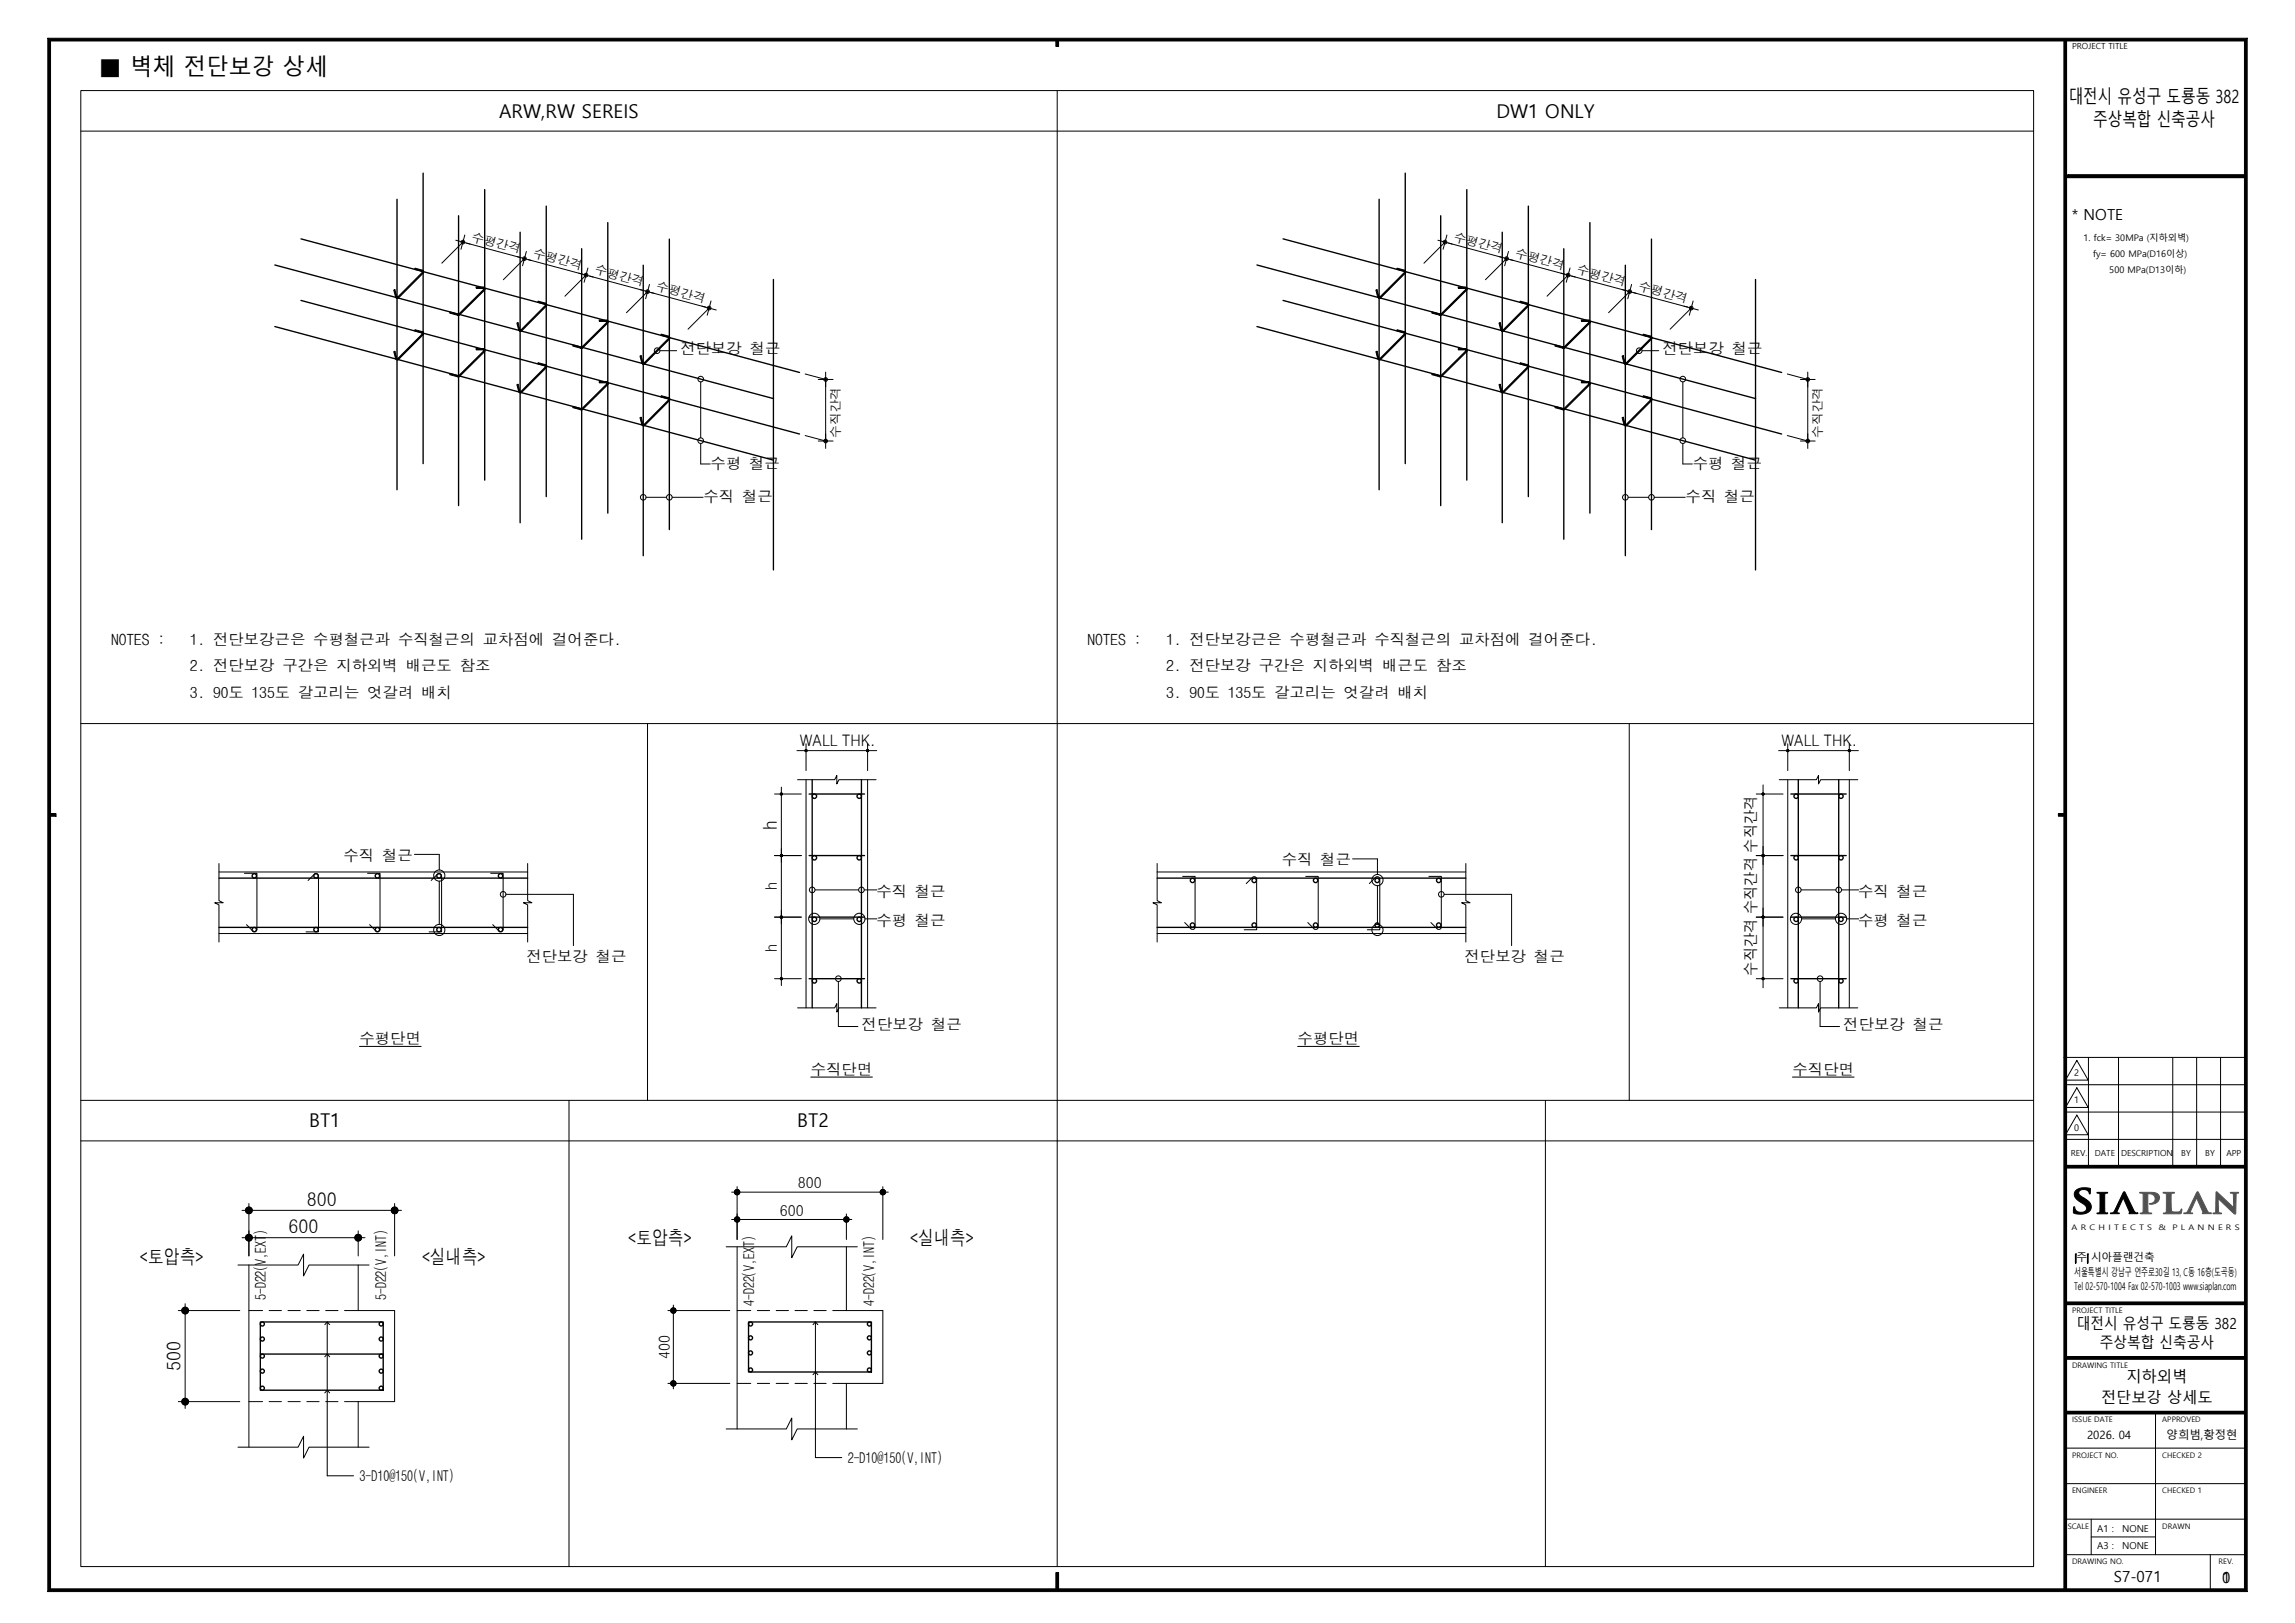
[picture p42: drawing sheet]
<svg xmlns="http://www.w3.org/2000/svg" width="420mm" height="297mm" viewBox="0 0 420 297" stroke-linecap="round" stroke-linejoin="round" font-family="sans-serif">
<defs><g id="words">
<text font-size="4.2" x="18.1" y="13.8">■ 벽체 전단보강 상세</text>
<g font-size="3.6">
<text x="115" y="227.9">&lt;토압측&gt;</text>
<text x="166.6" y="227.9">&lt;실내측&gt;</text>
<text x="25.6" y="231.2">&lt;토압측&gt;</text>
<text x="77.2" y="231.2">&lt;실내측&gt;</text>
</g>
<g font-size="3.5">
<text x="91.3" y="21.5">ARW,RW SEREIS</text>
<text x="273.9" y="21.5">DW1 ONLY</text>
<text x="142.2" y="151.8" transform="rotate(-90 142.2 151.8)">h</text>
<text x="56.6" y="206.3">BT1</text>
<text x="145.9" y="206.3">BT2</text>
<text x="56.1" y="220.7">800</text>
<text x="52.8" y="225.7">600</text>
<text x="33" y="250.9" transform="rotate(-90 33 250.9)">500</text>
</g>
<g font-size="3.3">
<text x="378.6" y="18.8">대전시 유성구 도룡동 382</text>
<text x="383.1" y="23">주상복합 신축공사</text>
</g>
<g font-size="2.9">
<text x="146.4" y="136.5">WALL THK.</text>
<text x="326" y="136.5">WALL THK.</text>
<text x="321.5" y="156" transform="rotate(-90 321.5 156)">수직간격</text>
<text x="142.2" y="162.9" transform="rotate(-90 142.2 162.9)">h</text>
<text x="321.5" y="167.3" transform="rotate(-90 321.5 167.3)">수직간격</text>
<text x="142.2" y="174.2" transform="rotate(-90 142.2 174.2)">h</text>
<text x="321.5" y="178.5" transform="rotate(-90 321.5 178.5)">수직간격</text>
</g>
<g font-size="2.8">
<text x="379.2" y="40.2">* NOTE</text>
<text x="124.5" y="64.8">전단보강 철근</text>
<text x="304.2" y="64.8">전단보강 철근</text>
<text x="130" y="85.8">수평 철근</text>
<text x="309.8" y="85.8">수평 철근</text>
<text x="128.8" y="91.9">수직 철근</text>
<text x="308.5" y="91.9">수직 철근</text>
<text x="20.3" y="117.9">NOTES :</text>
<text x="34.8" y="117.9">1. 전단보강근은 수평철근과 수직철근의 교차점에 걸어준다.</text>
<text x="199" y="117.9">NOTES :</text>
<text x="213.4" y="117.9">1. 전단보강근은 수평철근과 수직철근의 교차점에 걸어준다.</text>
<text x="34.8" y="122.8">2. 전단보강 구간은 지하외벽 배근도 참조</text>
<text x="213.4" y="122.8">2. 전단보강 구간은 지하외벽 배근도 참조</text>
<text x="34.8" y="127.7">3. 90도 135도 갈고리는 엇갈려 배치</text>
<text x="213.4" y="127.7">3. 90도 135도 갈고리는 엇갈려 배치</text>
<text x="62.9" y="157.5">수직 철근</text>
<text x="234.6" y="158.3">수직 철근</text>
<text x="160.4" y="164.1">수직 철근</text>
<text x="340" y="164.1">수직 철근</text>
<text x="160.4" y="169.4">수평 철근</text>
<text x="340" y="169.4">수평 철근</text>
<text x="96.3" y="176">전단보강 철근</text>
<text x="268" y="176">전단보강 철근</text>
<text x="65.8" y="191.1">수평단면</text>
<text x="157.7" y="188.5">전단보강 철근</text>
<text x="237.5" y="191.1">수평단면</text>
<text x="337.3" y="188.5">전단보강 철근</text>
<text x="148.4" y="196.7">수직단면</text>
<text x="328" y="196.7">수직단면</text>
<text x="146" y="217.5">800</text>
<text x="142.7" y="222.5">600</text>
<text x="380.1" y="243.3">대전시 유성구 도룡동 382</text>
<text x="122.6" y="248.7" transform="rotate(-90 122.6 248.7)">400</text>
<text x="384.3" y="246.8">주상복합 신축공사</text>
<text x="384.5" y="256.8">전단보강 상세도</text>
<text x="389.2" y="252.8">지하외벽</text>
<text x="386.8" y="289.5">S7-071</text>
<text x="406.7" y="289.6">1</text>
<text x="406.7" y="289.6">0</text>
</g>
<g font-size="2.7">
<text x="48.7" y="238" transform="rotate(-90 48.7 238)">5-D22(V,EXT)</text>
<text x="70.7" y="238" transform="rotate(-90 70.7 238)">5-D22(V,INT)</text>
<text x="138" y="239" transform="rotate(-90 138 239)">4-D22(V,EXT)</text>
<text x="160" y="239" transform="rotate(-90 160 239)">4-D22(V,INT)</text>
<text x="155.1" y="267.7">2-D10@150(V,INT)</text>
<text x="65.8" y="271.1">3-D10@150(V,INT)</text>
</g>
<g font-size="2.3">
<text x="86.2" y="44" transform="rotate(15 86.2 44)">수평간격</text>
<text x="97.4" y="47" transform="rotate(15 97.4 47)">수평간격</text>
<text x="265.9" y="44" transform="rotate(15 265.9 44)">수평간격</text>
<text x="277.2" y="47" transform="rotate(15 277.2 47)">수평간격</text>
<text x="108.7" y="50" transform="rotate(15 108.7 50)">수평간격</text>
<text x="120" y="53.1" transform="rotate(15 120 53.1)">수평간격</text>
<text x="288.4" y="50" transform="rotate(15 288.4 50)">수평간격</text>
<text x="299.7" y="53.1" transform="rotate(15 299.7 53.1)">수평간격</text>
<text x="153.7" y="80.1" transform="rotate(-90 153.7 80.1)">수직간격</text>
<text x="333.5" y="80.1" transform="rotate(-90 333.5 80.1)">수직간격</text>
</g>
<g font-size="2.1">
<text x="381.9" y="263.4">2026. 04</text>
<text x="396.5" y="263.3">양희범,황정현</text>
</g>
<g font-size="1.9">
<text x="379.6" y="233.5">서울특별시 강남구 언주로30길 13, C동 16층(도곡동)</text>
<text x="380" y="230.8">주 시아플랜건축</text>
<text x="379.6" y="236">Tel 02-570-1004 Fax 02-570-1003 www.siaplan.com</text>
</g>
<g font-size="1.7">
<text x="381.3" y="44">1. fck= 30MPa (지하외벽)</text>
<text x="383.1" y="47">fy= 600 MPa(D16이상)</text>
<text x="386" y="50">500 MPa(D13이하)</text>
<text x="379.6" y="196.9">2</text>
<text x="379.6" y="201.9">1</text>
<text x="379.6" y="206.9">0</text>
<text x="383.8" y="280.3">A1 :</text>
<text x="388.4" y="280.3">NONE</text>
<text x="383.8" y="283.5">A3 :</text>
<text x="388.4" y="283.5">NONE</text>
</g>
<g font-size="1.5">
<text x="379.2" y="9">PROJECT TITLE</text>
<text x="379" y="211.5">REV.</text>
<text x="383.3" y="211.6">DATE</text>
<text x="388.2" y="211.6">DESCRIPTION</text>
<text x="399.2" y="211.6">BY</text>
<text x="403.6" y="211.6">BY</text>
<text x="407.4" y="211.6">APP</text>
</g>
<g font-size="1.4">
<text x="379.1" y="225">A R C H I T E C T S</text>
<text x="395" y="225">&amp;</text>
<text x="397.6" y="225">P L A N N E R S</text>
<text x="379.2" y="240.3">PROJECT TITLE</text>
<text x="379.2" y="250.3">DRAWING TITLE</text>
<text x="379.2" y="260.2">ISSUE DATE</text>
<text x="395.7" y="260.2">APPROVED</text>
<text x="379.2" y="266.7">PROJECT NO.</text>
<text x="395.7" y="266.7">CHECKED 2</text>
<text x="379.2" y="273.3">ENGINEER</text>
<text x="395.7" y="273.3">CHECKED 1</text>
<text x="378.4" y="279.8">SCALE</text>
<text x="395.7" y="279.8">DRAWN</text>
<text x="379.2" y="286.3">DRAWING NO.</text>
<text x="406" y="286.3">REV.</text>
</g>
</g></defs>
<g fill="none" stroke="#000" stroke-width=".18">
<path d="M8.8 7h402.5l-.6 .5h-401.4zM8.8 7l.5 .5v283.3l-.5 .5zM193.2 7.3h.5v1.2h-.5zM377.7 7.3h.5v283.7h-.5zM411.3 7v284.3l-.6-.5v-283.3zM378 32h33v.5h-33zM9 148.9h1.3v.5h-1.3zM376.7 148.9h1.3v.5h-1.3zM377.7 193.5h33.1M378 198.5h33M380.1 194.1l2.1 3.6h-4.2zM380.1 199.1l2.1 3.6h-4.2z"/>
<path d="M382.2 193.5v20M387.7 193.5v20M397.6 193.5v20M402 193.5v20M406.4 193.5v20M378 213.3h33v.5h-33zM378 208.5h33M378 203.5h33M380.1 204.1l2.1 3.6h-4.2zM378 238.3h33v.5h-33zM379.8 229.5h.2v1.6h-.2zM382 229.5h.1v1.6h-.1z"/>
<path d="M378 258.3h33v.5h-33zM378 248.3h33v.5h-33zM394.5 258.5v26M378 265h33M378 278h33M378 271.5h33M8.8 291.3l.5-.5h401.4l.6 .5zM193.2 287.8h.5v3.2h-.5zM378 284.5h33M404.5 284.5v6.5"/>
</g>
<path d="M378.5 32h32.5v.5h-32.5z" fill="none" stroke="#000" stroke-width=".18"/>
<path d="M378.5 32h32.5v.5h-32.5z" fill="#000"/>
<g fill="#000">
<path d="M8.8 7h402.5l-.6 .5h-401.4zM193.2 7.3h.5v1.2h-.5zM377.7 7.3h.5v283.7h-.5zM411.3 7v284.3l-.6-.5v-283.3zM378 32h33v.5h-33zM9 148.9h1.3v.5h-1.3zM376.7 148.9h1.3v.5h-1.3zM378 213.3h33v.5h-33zM378 238.3h33v.5h-33zM379.8 229.5h.2v1.6h-.2zM382 229.5h.1v1.6h-.1zM378 258.3h33v.5h-33z"/>
<path d="M378 248.3h33v.5h-33zM8.8 7l.5 .5v283.3l-.5 .5zM193.2 287.8h.5v3.2h-.5zM8.8 291.3l.5-.5h401.4l.6 .5z"/>
</g>
<path d="M391.6 218.2h1.7a1.89 1.89 0 0 1 1.9 .7 1.39 1.39 0 0 1-1.8 1.4 .92 .92 0 0 0 1-1.1 .92 .92 0 0 0-1.3-.6v2.9a.46 .46 0 0 0 .2 .5 .46 .46 0 0 0 .5 0 .31 .31 0 0 1-.6 .1h-1a.31 .31 0 0 1-.5-.1h.1a.42 .42 0 0 0 .4-.2 .42 .42 0 0 0 0-.5v-2.4a.44 .44 0 0 0-.1-.5 .44 .44 0 0 0-.5-.1z" fill="none" stroke="#545454" stroke-width=".18"/>
<path d="M391.6 218.2h1.7a1.89 1.89 0 0 1 1.9 .7 1.39 1.39 0 0 1-1.8 1.4 .92 .92 0 0 0 1-1.1 .92 .92 0 0 0-1.3-.6v2.9a.46 .46 0 0 0 .2 .5 .46 .46 0 0 0 .5 0 .31 .31 0 0 1-.6 .1h-1a.31 .31 0 0 1-.5-.1h.1a.42 .42 0 0 0 .4-.2 .42 .42 0 0 0 0-.5v-2.4a.44 .44 0 0 0-.1-.5 .44 .44 0 0 0-.5-.1z" fill-rule="evenodd" fill="#545454"/>
<path d="M379.9 217.9a2.81 2.81 0 0 1 2.7-.3v.3a.35 .35 0 0 1-.2 .6 1.03 1.03 0 0 0-.9-.8 1.03 1.03 0 0 0-1.1 .6 2.48 2.48 0 0 0 1.2 1.1 1.53 1.53 0 0 1 1 2 2.59 2.59 0 0 1-3.2 .5l.2-1.1a1.2 1.2 0 0 0 1 1.1 1.2 1.2 0 0 0 1.3-.7 1.94 1.94 0 0 0-1.1-1.2 1.54 1.54 0 0 1-1.1-1.8zM383.8 218.2h1.4a.28 .28 0 0 1 .5 .1h-.1a.41 .41 0 0 0-.4 .2 .41 .41 0 0 0 0 .5v2.5a.52 .52 0 0 0 .5 .5l-1.5 .1a.28 .28 0 0 1-.4-.1h.1a.4 .4 0 0 0 .4-.2 .4 .4 0 0 0 0-.4v-2.5a.53 .53 0 0 0-.6-.6z" fill="none" stroke="#000" stroke-width=".18"/>
<g fill="#000">
<path d="M379.9 217.9a2.81 2.81 0 0 1 2.7-.3v.3a.35 .35 0 0 1-.2 .6 1.03 1.03 0 0 0-.9-.8 1.03 1.03 0 0 0-1.1 .6 2.48 2.48 0 0 0 1.2 1.1 1.53 1.53 0 0 1 1 2 2.59 2.59 0 0 1-3.2 .5l.2-1.1a1.2 1.2 0 0 0 1 1.1 1.2 1.2 0 0 0 1.3-.7 1.94 1.94 0 0 0-1.1-1.2 1.54 1.54 0 0 1-1.1-1.8z" fill-rule="evenodd"/>
<path d="M383.8 218.2h1.4a.28 .28 0 0 1 .5 .1h-.1a.41 .41 0 0 0-.4 .2 .41 .41 0 0 0 0 .5v2.5a.52 .52 0 0 0 .5 .5l-1.5 .1a.28 .28 0 0 1-.4-.1h.1a.4 .4 0 0 0 .4-.2 .4 .4 0 0 0 0-.4v-2.5a.53 .53 0 0 0-.6-.6z" fill-rule="evenodd"/>
</g>
<path d="M405.6 218.1l.2 .1 3 2.8-.1-1.9a.58 .58 0 0 0-.5-.8h1.5a.54 .54 0 0 0-.5 .8v2.9a.3 .3 0 0 1-.4 .1 .3 .3 0 0 1-.2-.2l-2.7-2.6 .1 1.9a.58 .58 0 0 0 .6 .8h-1.6a.52 .52 0 0 0 .5-.2 .52 .52 0 0 0 0-.5z" fill="none" stroke="#545454" stroke-width=".18"/>
<path d="M405.6 218.1l.2 .1 3 2.8-.1-1.9a.58 .58 0 0 0-.5-.8h1.5a.54 .54 0 0 0-.5 .8v2.9a.3 .3 0 0 1-.4 .1 .3 .3 0 0 1-.2-.2l-2.7-2.6 .1 1.9a.58 .58 0 0 0 .6 .8h-1.6a.52 .52 0 0 0 .5-.2 .52 .52 0 0 0 0-.5z" fill-rule="evenodd" fill="#545454"/>
<path d="M395.9 218.2h2v.1a.43 .43 0 0 0-.5 .1 .43 .43 0 0 0-.1 .5l.1 2.8a1.75 1.75 0 0 0 1.7-.2l.1-.2 .1 .1a.58 .58 0 0 1-.2 .6 .58 .58 0 0 1-.6 .1h-2.1a.29 .29 0 0 1-.5-.1h.1a.41 .41 0 0 0 .5-.2 .41 .41 0 0 0 0-.5v-2.4a.55 .55 0 0 0-.7-.6z" fill="none" stroke="#545454" stroke-width=".18"/>
<path d="M395.9 218.2h2v.1a.43 .43 0 0 0-.5 .1 .43 .43 0 0 0-.1 .5l.1 2.8a1.75 1.75 0 0 0 1.7-.2l.1-.2 .1 .1a.58 .58 0 0 1-.2 .6 .58 .58 0 0 1-.6 .1h-2.1a.29 .29 0 0 1-.5-.1h.1a.41 .41 0 0 0 .5-.2 .41 .41 0 0 0 0-.5v-2.4a.55 .55 0 0 0-.7-.6z" fill-rule="evenodd" fill="#545454"/>
<path d="M388.6 218.1h.2l.1 .2 1.5 3a.93 .93 0 0 0 .9 .7l-1.7 .1 .2-.2-1.2-2.7-1 2.2a.31 .31 0 0 0-.2 .5 .31 .31 0 0 0 .4 .1v.1l-1.6-.1a.93 .93 0 0 0 .9-.8z" fill="none" stroke="#000" stroke-width=".18"/>
<path d="M388.6 218.1h.2l.1 .2 1.5 3a.93 .93 0 0 0 .9 .7l-1.7 .1 .2-.2-1.2-2.7-1 2.2a.31 .31 0 0 0-.2 .5 .31 .31 0 0 0 .4 .1v.1l-1.6-.1a.93 .93 0 0 0 .9-.8z" fill-rule="evenodd" fill="#000"/>
<path d="M402.1 218.1h.1l.2 .2 1.4 3a.93 .93 0 0 0 .9 .7l-1.6 .1 .1-.2-1.2-2.7-1 2.2a.31 .31 0 0 0-.2 .5 .31 .31 0 0 0 .5 .1l-.1 .1-1.6-.1a.93 .93 0 0 0 1-.8z" fill="none" stroke="#545454" stroke-width=".18"/>
<path d="M402.1 218.1h.1l.2 .2 1.4 3a.93 .93 0 0 0 .9 .7l-1.6 .1 .1-.2-1.2-2.7-1 2.2a.31 .31 0 0 0-.2 .5 .31 .31 0 0 0 .5 .1l-.1 .1-1.6-.1a.93 .93 0 0 0 1-.8z" fill-rule="evenodd" fill="#545454"/>
<path d="M382.7 278v6.5M382.7 281.3h11.8" fill="none" stroke="#000" stroke-width=".18"/>
<!-- layer: TABLE-1 -->
<path d="M14.8 16.6h357.4v270.1h-357.4zM14.8 24h357.4M14.8 201.4h357.4M14.8 208.8h357.4" fill="none" stroke="#000" stroke-width=".18"/>
<path d="M193.5 16.6v270.1M104.1 201.4v85.3M282.8 201.4v85.3" fill="none" stroke="#000" stroke-width=".18"/>
<g fill="none" stroke="#000" stroke-width=".18">
<path d="M83.4 44l13.9 3.7M84.7 44.3l-3.8 3.9M85.1 43l-.7 2.6M96 47.3l-3.9 3.9M96.3 46l-.7 2.6M96.6 47.5l32.5 8.7M107.2 50.3l-3.8 3.9M107.6 49l-.7 2.7M118.5 53.4l-3.9 3.8M118.9 52.1l-.7 2.6M128.5 56l2.6 .7M129.8 56.4l-3.9 3.8"/>
<path d="M130.1 55.1l-.7 2.6M263.1 44l13.9 3.7M264.4 44.3l-3.8 3.9M264.8 43l-.7 2.6M275.7 47.3l-3.8 3.9M276.1 46l-.7 2.6M276.4 47.5l23.1 6.2M287 50.3l-3.9 3.9M287.3 49l-.7 2.7M298.2 53.4l-3.8 3.8M298.6 52.1l-.7 2.6M298.9 53.5l11.9 3.2"/>
<path d="M309.5 56.4l-3.9 3.8M309.9 55.1l-.7 2.6M147.4 79.7l3.7 1M147.4 68.4l3.7 1M149.7 69.4h2.8M151.1 68.1v14M327.1 68.4l3.7 1M327.1 79.7l3.7 1M329.5 69.4h2.7M330.8 68.1v14M149.7 80.7h2.8M329.5 80.7h2.7"/>
<circle cx="84.7" cy="44.3" r=".17"/>
<circle cx="84.7" cy="44.3" r=".34"/>
<circle cx="96" cy="47.3" r=".34"/>
<circle cx="96" cy="47.3" r=".17"/>
<circle cx="107.2" cy="50.3" r=".34"/>
<circle cx="107.2" cy="50.3" r=".17"/>
<circle cx="118.5" cy="53.4" r=".34"/>
<circle cx="118.5" cy="53.4" r=".17"/>
<circle cx="129.8" cy="56.4" r=".34"/>
<circle cx="129.8" cy="56.4" r=".17"/>
<circle cx="264.4" cy="44.3" r=".17"/>
<circle cx="264.4" cy="44.3" r=".34"/>
<circle cx="275.7" cy="47.3" r=".34"/>
<circle cx="275.7" cy="47.3" r=".17"/>
<circle cx="287" cy="50.3" r=".34"/>
<circle cx="287" cy="50.3" r=".17"/>
<circle cx="298.2" cy="53.4" r=".34"/>
<circle cx="298.2" cy="53.4" r=".17"/>
<circle cx="309.5" cy="56.4" r=".34"/>
<circle cx="309.5" cy="56.4" r=".17"/>
<circle cx="151.1" cy="69.4" r=".34"/>
<circle cx="151.1" cy="69.4" r=".17"/>
<circle cx="330.8" cy="69.4" r=".34"/>
<circle cx="330.8" cy="69.4" r=".17"/>
<circle cx="151.1" cy="80.7" r=".34"/>
<circle cx="151.1" cy="80.7" r=".17"/>
<circle cx="330.8" cy="80.7" r=".34"/>
<circle cx="330.8" cy="80.7" r=".17"/>
</g>
<g fill="none" stroke="#000" stroke-width=".18">
<path d="M120.8 64.2h3M128.2 69.9v10.2M300.5 64.2h3.1M308 69.9v10.2M118.2 91h3.8M123 91h5.7M128.2 81.2v3.7h1.8M298 91h3.7M302.7 91h5.7M308 81.2v3.7h1.7M75.8 156.3h4.6v2.9M247.5 157.2h4.6v2.8"/>
<path d="M80.4 161.2v8M92.6 163.7h12.3v9.3M149.2 162.8h7.9M150 168.1h6.2M153.4 179.6v8.2h3.6M158.2 162.8h2.3M158.3 168.1h2.2M252.1 162.1v7.1M264.3 163.7h12.3v9.3M329.6 162.8h6.4M329.7 168.1h6.2M333.1 179.6v8.2h3.6"/>
<path d="M337 162.8h3.1M338 168.1h2.1M59.4 254.9l.5-.5 .4 .5M59.4 242.4l.5-.5 .4 .5M59.4 248.3l.5-.5 .4 .5M59.9 241.9v28.2h4.8M148.8 251.6l.4-.5 .5 .5M148.8 242.4l.4-.5 .5 .5M149.2 241.9v24.8h4.9"/>
<circle cx="120.3" cy="64.2" r=".51"/>
<circle cx="128.2" cy="69.4" r=".51"/>
<circle cx="300" cy="64.2" r=".51"/>
<circle cx="308" cy="69.4" r=".51"/>
<circle cx="117.7" cy="91" r=".51"/>
<circle cx="122.5" cy="91" r=".51"/>
<circle cx="128.2" cy="80.6" r=".51"/>
<circle cx="297.4" cy="91" r=".51"/>
<circle cx="302.2" cy="91" r=".51"/>
<circle cx="308" cy="80.6" r=".51"/>
<circle cx="80.4" cy="170.2" r="1.03"/>
<circle cx="80.4" cy="160.2" r="1.03"/>
<circle cx="92.1" cy="163.7" r=".51"/>
<circle cx="148.6" cy="162.8" r=".51"/>
<circle cx="149" cy="168.1" r="1.03"/>
<circle cx="153.4" cy="179.1" r=".51"/>
<circle cx="157.3" cy="168.1" r="1.03"/>
<circle cx="157.6" cy="162.8" r=".51"/>
<circle cx="252.1" cy="170.2" r="1.03"/>
<circle cx="252.1" cy="161" r="1.03"/>
<circle cx="263.8" cy="163.7" r=".51"/>
<circle cx="328.7" cy="168.1" r="1.03"/>
<circle cx="329.1" cy="162.8" r=".51"/>
<circle cx="333.1" cy="179.1" r=".51"/>
<circle cx="336.5" cy="162.8" r=".51"/>
<circle cx="336.9" cy="168.1" r="1.03"/>
</g>
<g fill="none" stroke="#000" stroke-width=".18">
<path d="M72.1 53.1l.2-.1 .3 1.3h-.2zM72.4 54.3h.2l-.2 .2zM72.4 54.5l.3-.1-.2 .1zM72.7 54.4l-.1 .2-.1-.1zM72.7 54.4v.2h-.1zM72.7 54.4l.2 .2h-.2zM72.8 54.4l.2 .1-.1 .1zM75.9 49.1l1.4 .3-.1 .2-1.3-.3zM77.3 49.8l.1 .2-4.4 4.5-.2-.2zM77.3 49.4l.1 .1-.1 .2zM77.3 49.7l.2-.1v.1zM77.3 49.8l.2 .1-.1 .1z"/>
<path d="M77.3 49.7h.2v.1zM77.3 49.8h.2v.1zM77.4 49.5l.1 .1-.2 .1zM82.3 57.1l1.6 .4-.1 .2-1.5-.4zM83.9 57.5v.2h-.1zM83.9 57.5l.1 .2h-.1zM83.9 57.5l.2 .1-.1 .1zM84 57.5l4.5-4.5 .2 .1-4.6 4.5zM87.1 52.5h1.3v.3h-1.3zM88.4 52.5l.1 .1v.2zM88.5 52.8l.2-.1 .1 .1zM88.5 52.9l.2 .1v.1z"/>
<path d="M88.5 52.8h.3v.1zM88.5 52.6h.1l-.1 .2zM88.5 52.9h.3l-.1 .1zM88.6 52.6l.1 .1-.2 .1zM94.6 59.1h.2l.3 1.2-.2 .1zM98.5 55.1l1.3 .4v.2l-1.4-.4zM99.8 55.9l.2 .1-4.5 4.5-.2-.1zM99.8 55.5h.1l-.1 .2zM99.8 55.7l.2-.1 .1 .1zM99.8 55.8l.2 .1v.1zM99.8 55.8l.3-.1v.1zM99.8 55.8h.3l-.1 .1z"/>
<path d="M99.9 55.5l.1 .1-.2 .1zM109.7 58.6h1.3v.2h-1.3zM111 58.6h.1l-.1 .2zM111.1 58.9l.1-.2 .1 .1zM111.1 59l.2 .1-.1 .1zM111.1 58.9l.2-.1v.1zM111.1 58.6h.1l-.2 .2zM111.1 58.9h.2v.2zM111.2 58.6v.1l-.1 .2zM251.8 53.1l.2-.1 .3 1.3h-.2zM252.1 54.3h.3l-.2 .2zM252.2 54.5l.2-.1-.1 .1z"/>
<path d="M252.4 54.4v.2l-.1-.1zM252.4 54.4l.1 .2h-.1zM252.5 54.4l.1 .2h-.1zM252.5 54.4l.2 .1-.1 .1zM255.7 49.1l1.3 .3v.2l-1.4-.3zM257 49.8l.2 .2-4.5 4.5-.2-.2zM257 49.4l.1 .1-.1 .2zM257 49.7l.2-.1 .1 .1zM257 49.8l.2 .1v.1zM257 49.7h.3v.1zM257 49.8h.3l-.1 .1zM257.1 49.5l.1 .1-.2 .1z"/>
<path d="M262.1 57.1l1.5 .4-.1 .2-1.5-.4zM263.6 57.5l.1 .2h-.2zM263.6 57.5l.2 .2h-.1zM263.7 57.5l.2 .1-.1 .1zM263.7 57.5l4.5-4.5 .2 .1-4.5 4.5zM266.9 52.5h1.3v.3h-1.3zM268.2 52.5l.1 .1-.1 .2zM268.3 52.8l.2-.1v.1zM268.3 52.9l.2 .1-.1 .1zM268.3 52.8h.2v.1zM268.3 52.6h.1l-.2 .2zM268.3 52.9h.2v.1z"/>
<path d="M268.4 52.6l.1 .1-.2 .1zM274.3 59.1h.2l.4 1.2-.2 .1zM278.2 55.1l1.4 .4-.1 .2-1.4-.4zM279.5 55.9l.2 .1-4.5 4.5-.1-.1zM279.6 55.5h.1l-.2 .2zM279.6 55.7l.1-.1 .1 .1zM279.6 55.8l.2 .1-.1 .1zM279.6 55.8l.2-.1v.1zM279.6 55.8h.2v.1zM279.7 55.5v.1l-.1 .1zM289.4 58.6h1.3v.2h-1.3zM290.7 58.6h.1l-.1 .2z"/>
<path d="M290.8 58.9l.2-.2v.1zM290.8 59l.2 .1-.1 .1zM290.8 58.9l.2-.1v.1zM290.8 58.6h.1l-.1 .2zM290.8 58.9h.2v.2zM290.9 58.6l.1 .1-.2 .2zM72.1 64.3h.2l.3 1.3h-.2zM72.4 65.6h.2l-.2 .1zM72.4 65.7l.3-.1-.2 .2zM72.7 65.6l-.1 .3-.1-.1zM72.7 65.6v.3h-.1zM72.7 65.6l.2 .2-.2 .1z"/>
<path d="M72.8 65.6l.2 .2h-.1zM75.9 60.3l1.4 .4-.1 .2-1.3-.3zM77.3 61.1l.1 .2-4.4 4.5-.2-.2zM77.3 60.7h.1l-.1 .2zM77.3 61l.2-.2v.1zM77.3 61.1l.2 .1-.1 .1zM77.3 61l.2-.1v.2zM77.3 61l.2 .1v.1zM77.4 60.7l.1 .1-.2 .2zM82.3 68.3l1.6 .4-.1 .3-1.5-.4zM83.9 68.7v.3h-.1zM83.9 68.8l.1 .1-.1 .1z"/>
<path d="M83.9 68.7l.2 .2h-.1zM84 68.7l4.5-4.5 .2 .2-4.6 4.5zM87.1 63.8h1.3v.2h-1.3zM88.4 63.8h.1v.2zM88.5 64.1l.2-.1 .1 .1zM88.5 64.2l.2 .1v.1zM88.5 64.1h.3v.1zM88.5 63.8l.1 .1-.1 .2zM88.5 64.2h.3l-.1 .1zM88.6 63.9l.1 .1-.2 .1zM94.6 70.4l.2-.1 .3 1.3h-.2zM94.9 60.4h.3l-.2 .1z"/>
<path d="M94.9 71.6h.3l-.2 .2zM95 60.5l.2-.1-.1 .2zM95 71.8l.2-.1-.1 .1zM95.2 60.4v.2h-.1zM95.2 71.7v.2l-.1-.1zM95.2 60.4l.1 .2h-.1zM95.2 71.7l.1 .2h-.1zM95.3 60.4l.1 .2h-.1zM95.3 71.7l.1 .2h-.1zM95.3 60.4l.2 .1-.1 .1zM95.3 71.7l.2 .1-.1 .1zM98.5 66.4l1.3 .3v.2l-1.4-.3z"/>
<path d="M99.8 67.1l.2 .2-4.5 4.5-.2-.2zM99.8 66.7l.1 .1-.1 .2zM99.8 67l.2-.1 .1 .1zM99.8 67.1l.2 .1v.1zM99.8 67h.3v.1zM99.8 67.1h.3l-.1 .1zM99.9 66.8l.1 .1-.2 .1zM104.9 63.1l1.5 .4-.1 .2-1.5-.4zM104.9 74.4l1.5 .4-.1 .2-1.5-.4zM106.4 63.5v.2h-.1zM106.4 74.8v.2h-.1zM106.4 63.5l.2 .2h-.2z"/>
<path d="M106.4 74.8l.2 .2h-.2zM106.5 63.5l.2 .2h-.1zM106.5 74.8l.2 .1-.1 .1zM106.5 63.5l4.5-4.5 .2 .2-4.5 4.5zM106.5 74.8l4.5-4.5 .2 .1-4.5 4.5zM109.7 69.8h1.3v.3h-1.3zM111 69.8l.1 .1-.1 .2zM111.1 70.1l.1-.1 .1 .1zM111.1 70.2l.2 .1-.1 .1zM111.1 70.2l.2-.1v.1zM111.1 69.9h.1l-.2 .2zM111.1 70.2h.2v.1z"/>
<path d="M111.2 69.9v.1l-.1 .1zM117.1 65.2l.2-.1 .4 1.3h-.2zM117.1 76.4h.2l.4 1.2-.2 .1zM117.5 66.4h.2l-.2 .1zM117.5 77.7h.2l-.2 .1zM117.5 66.5l.2-.1-.1 .2zM117.5 77.8l.2-.1-.1 .2zM117.7 66.4v.3l-.1-.1zM117.7 77.7v.2h-.1zM117.7 66.4l.1 .3h-.1zM117.7 77.7l.1 .2h-.1zM117.8 66.4l.1 .2-.1 .1z"/>
<path d="M117.8 77.7l.1 .2h-.1zM117.8 66.4l.2 .2h-.1zM117.8 77.7l.2 .1-.1 .1zM121 61.1l1.3 .4v.2l-1.4-.3zM121 72.4l1.3 .4v.2l-1.4-.4zM122.3 61.9l.2 .2-4.5 4.5-.1-.2zM122.3 73.2l.2 .1-4.5 4.5-.1-.1zM122.3 61.5l.2 .1-.2 .1zM122.3 72.8h.2l-.2 .2zM122.4 61.8l.1-.2 .1 .1zM122.4 73l.1-.1 .1 .1zM122.4 61.9l.2 .1-.1 .1z"/>
<path d="M122.4 73.1l.2 .1-.1 .1zM122.4 61.8l.2-.1v.2zM122.4 73.1l.2-.1v.1zM122.4 61.8l.2 .1v.1zM122.4 73.1h.2v.1zM122.5 61.6l-.1 .2zM122.5 72.8v.1l-.1 .1zM251.8 64.3h.2l.3 1.3h-.2zM252.1 65.6h.3l-.2 .1zM252.2 65.7l.2-.1-.1 .2zM252.4 65.6v.3l-.1-.1zM252.4 65.6l.1 .3h-.1z"/>
<path d="M252.5 65.6l.1 .2-.1 .1zM252.5 65.6l.2 .2h-.1zM255.7 60.3l1.3 .4v.2l-1.4-.3zM257 61.1l.2 .2-4.5 4.5-.2-.2zM257 60.7h.1l-.1 .2zM257 61l.2-.2 .1 .1zM257 61.1l.2 .1v.1zM257 61l.3-.1v.2zM257 61l.3 .1-.1 .1zM257.1 60.7l.1 .1-.2 .2zM262.1 68.3l1.5 .4-.1 .3-1.5-.4zM263.6 68.7l.1 .3h-.2z"/>
<path d="M263.6 68.8l.2 .1-.1 .1zM263.7 68.7l.2 .2h-.1zM263.7 68.7l4.5-4.5 .2 .2-4.5 4.5zM266.9 63.8h1.3v.2h-1.3zM268.2 63.8h.1l-.1 .2zM268.3 64.1l.2-.1v.1zM268.3 64.2l.2 .1-.1 .1zM268.3 64.1h.2v.1zM268.3 63.8l.1 .1-.2 .2zM268.3 64.2h.2v.1zM268.4 63.9l.1 .1-.2 .1zM274.3 70.4l.2-.1 .4 1.3h-.2z"/>
<path d="M274.7 60.4h.2l-.2 .1zM274.7 71.6h.2l-.2 .2zM274.7 60.5l.2-.1-.1 .2zM274.7 71.8l.2-.1-.1 .1zM274.9 60.4v.2h-.1zM274.9 71.7v.2l-.1-.1zM275 60.4v.2h-.1zM275 71.7v.2h-.1zM275 60.4l.1 .2h-.1zM275 71.7l.1 .2h-.1zM275 60.4l.2 .1-.1 .1zM275 71.7l.2 .1-.1 .1z"/>
<path d="M278.2 66.4l1.4 .3-.1 .2-1.4-.3zM279.5 67.1l.2 .2-4.5 4.5-.1-.2zM279.6 66.7l.1 .1-.2 .2zM279.6 67l.1-.1 .1 .1zM279.6 67.1l.2 .1-.1 .1zM279.6 67h.2v.1zM279.6 67.1h.2v.1zM279.7 66.8v.1l-.1 .1zM284.6 63.1l1.5 .4v.2l-1.5-.4zM284.6 74.4l1.5 .4v.2l-1.5-.4zM286.1 63.5l.1 .2h-.1zM286.1 74.8l.1 .2h-.1z"/>
<path d="M286.2 63.5l.1 .2h-.1zM286.2 74.8l.1 .2h-.1zM286.2 63.5l.2 .2h-.1zM286.2 74.8l.2 .1-.1 .1zM286.2 63.5l4.6-4.5 .1 .2-4.5 4.5zM286.2 74.8l4.6-4.5 .1 .1-4.5 4.5zM289.4 69.8h1.3v.3h-1.3zM290.7 69.8l.1 .1-.1 .2zM290.8 70.1l.2-.1v.1zM290.8 70.2l.2 .1-.1 .1zM290.8 70.2l.2-.1v.1zM290.8 69.9h.1l-.1 .2z"/>
<path d="M290.8 70.2h.2v.1zM290.9 69.9l.1 .1-.2 .1zM296.8 65.2l.3-.1 .3 1.3h-.2zM296.8 76.4h.3l.3 1.2-.2 .1zM297.2 66.4h.2l-.2 .1zM297.2 77.7h.2l-.2 .1zM297.2 66.5l.2-.1-.1 .2zM297.2 77.8l.2-.1-.1 .2zM297.4 66.4v.3l-.1-.1zM297.4 77.7v.2h-.1zM297.5 66.4v.3h-.1zM297.5 77.7v.2h-.1z"/>
<path d="M297.5 66.4l.2 .2-.2 .1zM297.5 77.7l.2 .2h-.2zM297.6 66.4l.2 .2h-.1zM297.6 77.7l.2 .1-.1 .1zM300.7 61.1l1.4 .4-.1 .2-1.3-.3zM300.7 72.4l1.4 .4-.1 .2-1.3-.4zM302.1 61.9l.1 .2-4.4 4.5-.2-.2zM302.1 73.2l.1 .1-4.4 4.5-.2-.1zM302.1 61.5l.1 .1-.1 .1zM302.1 72.8h.1l-.1 .2zM302.1 61.8l.2-.2v.1zM302.1 73l.2-.1v.1z"/>
<path d="M302.1 61.9l.2 .1-.1 .1zM302.1 73.1l.2 .1-.1 .1zM302.1 61.8l.2-.1v.2zM302.1 73.1l.2-.1v.1zM302.1 61.8l.2 .1v.1zM302.1 73.1h.2v.1zM302.2 61.6h.1l-.2 .2zM302.2 72.8l.1 .1-.2 .1zM44.7 159.8h2.3v10.2a.45 .45 0 0 1-.3 .4 .45 .45 0 0 1-.5-.1l-1.1-1.1M67.3 159.8h2.2v10.2a.45 .45 0 0 1-.2 .4 .45 .45 0 0 1-.5-.1l-1.2-1.1M89.8 159.8h2.3v10.2a.45 .45 0 0 1-.3 .4 .45 .45 0 0 1-.5-.1l-1.1-1.1M56.4 161.1l1.1-1.1a.45 .45 0 0 1 .5-.1 .45 .45 0 0 1 .3 .4v10.2h-2.3"/>
<path d="M78.9 161.1l1.1-1.1a.45 .45 0 0 1 .5-.1 .45 .45 0 0 1 .3 .4v10.2h-2.3M216.4 160.4h2.3v9.2a.45 .45 0 0 1-.3 .5 .45 .45 0 0 1-.5-.1l-1.1-1.2M228.1 161.7l1.1-1.1a.45 .45 0 0 1 .5-.1 .45 .45 0 0 1 .3 .4v9.2h-2.3M239 160.4h2.2v9.2a.45 .45 0 0 1-.2 .5 .45 .45 0 0 1-.5-.1l-1.2-1.2M250.6 161.7l1.1-1.1a.45 .45 0 0 1 .5-.1 .45 .45 0 0 1 .3 .4v9.2h-2.3M261.5 160.4h2.3v9.2a.45 .45 0 0 1-.3 .5 .45 .45 0 0 1-.5-.1l-1.1-1.2"/>
</g>
<g fill="#000">
<path d="M72.1 53.1l.2-.1 .3 1.3h-.2zM72.4 54.3h.2l-.2 .2zM72.4 54.5l.3-.1-.2 .1zM72.7 54.4l-.1 .2-.1-.1zM72.7 54.4v.2h-.1zM72.7 54.4l.2 .2h-.2zM72.8 54.4l.2 .1-.1 .1zM77.3 49.8l.1 .2-4.4 4.5-.2-.2zM75.9 49.1l1.4 .3-.1 .2-1.3-.3zM77.3 49.4l.1 .1-.1 .2zM77.3 49.8l.2 .1-.1 .1zM77.4 49.5l.1 .1-.2 .1z"/>
<path d="M77.3 49.8h.2v.1zM77.3 49.7l.2-.1v.1zM77.3 49.7h.2v.1zM82.3 57.1l1.6 .4-.1 .2-1.5-.4zM83.9 57.5v.2h-.1zM83.9 57.5l.1 .2h-.1zM83.9 57.5l.2 .1-.1 .1zM87.1 52.5h1.3v.3h-1.3zM88.4 52.5l.1 .1v.2zM88.5 52.6h.1l-.1 .2zM88.6 52.6l.1 .1-.2 .1zM88.5 52.8l.2-.1 .1 .1z"/>
<path d="M88.5 52.9l.2 .1v.1zM88.5 52.8h.3v.1zM88.5 52.9h.3l-.1 .1zM84 57.5l4.5-4.5 .2 .1-4.6 4.5zM94.6 59.1h.2l.3 1.2-.2 .1zM98.5 55.1l1.3 .4v.2l-1.4-.4zM99.8 55.5h.1l-.1 .2zM99.8 55.8l.2 .1v.1zM99.9 55.5l.1 .1-.2 .1zM99.8 55.8h.3l-.1 .1zM99.8 55.7l.2-.1 .1 .1zM99.8 55.8l.3-.1v.1z"/>
<path d="M109.7 58.6h1.3v.2h-1.3zM111 58.6h.1l-.1 .2zM111.1 58.6h.1l-.2 .2zM111.2 58.6v.1l-.1 .2zM111.1 58.9l.1-.2 .1 .1zM111.1 59l.2 .1-.1 .1zM111.1 58.9l.2-.1v.1zM111.1 58.9h.2v.2zM106.5 63.5l4.5-4.5 .2 .2-4.5 4.5zM251.8 53.1l.2-.1 .3 1.3h-.2zM252.1 54.3h.3l-.2 .2zM252.2 54.5l.2-.1-.1 .1z"/>
<path d="M252.4 54.4v.2l-.1-.1zM252.4 54.4l.1 .2h-.1zM252.5 54.4l.1 .2h-.1zM252.5 54.4l.2 .1-.1 .1zM257 49.8l.2 .2-4.5 4.5-.2-.2zM255.7 49.1l1.3 .3v.2l-1.4-.3zM257 49.4l.1 .1-.1 .2zM257 49.8l.2 .1v.1zM257.1 49.5l.1 .1-.2 .1zM257 49.8h.3l-.1 .1zM257 49.7l.2-.1 .1 .1zM257 49.7h.3v.1z"/>
<path d="M262.1 57.1l1.5 .4-.1 .2-1.5-.4zM263.6 57.5l.1 .2h-.2zM263.6 57.5l.2 .2h-.1zM263.7 57.5l.2 .1-.1 .1zM266.9 52.5h1.3v.3h-1.3zM268.2 52.5l.1 .1-.1 .2zM268.3 52.6h.1l-.2 .2zM268.4 52.6l.1 .1-.2 .1zM268.3 52.8l.2-.1v.1zM268.3 52.9l.2 .1-.1 .1zM268.3 52.8h.2v.1zM268.3 52.9h.2v.1z"/>
<path d="M263.7 57.5l4.5-4.5 .2 .1-4.5 4.5zM274.3 59.1h.2l.4 1.2-.2 .1zM278.2 55.1l1.4 .4-.1 .2-1.4-.4zM279.6 55.5h.1l-.2 .2zM279.6 55.8l.2 .1-.1 .1zM279.7 55.5v.1l-.1 .1zM279.6 55.8h.2v.1zM279.6 55.7l.1-.1 .1 .1zM279.6 55.8l.2-.1v.1zM289.4 58.6h1.3v.2h-1.3zM290.7 58.6h.1l-.1 .2zM290.8 58.6h.1l-.1 .2z"/>
<path d="M290.9 58.6l.1 .1-.2 .2zM290.8 58.9l.2-.2v.1zM290.8 59l.2 .1-.1 .1zM290.8 58.9l.2-.1v.1zM290.8 58.9h.2v.2zM286.2 63.5l4.6-4.5 .1 .2-4.5 4.5zM72.1 64.3h.2l.3 1.3h-.2zM72.4 65.6h.2l-.2 .1zM72.4 65.7l.3-.1-.2 .2zM72.7 65.6l-.1 .3-.1-.1zM72.7 65.6v.3h-.1zM72.7 65.6l.2 .2-.2 .1z"/>
<path d="M72.8 65.6l.2 .2h-.1zM77.3 61.1l.1 .2-4.4 4.5-.2-.2zM75.9 60.3l1.4 .4-.1 .2-1.3-.3zM77.3 60.7h.1l-.1 .2zM77.3 61.1l.2 .1-.1 .1zM77.4 60.7l.1 .1-.2 .2zM77.3 61l.2 .1v.1zM77.3 61l.2-.2v.1zM77.3 61l.2-.1v.2zM82.3 68.3l1.6 .4-.1 .3-1.5-.4zM83.9 68.7v.3h-.1zM83.9 68.8l.1 .1-.1 .1z"/>
<path d="M83.9 68.7l.2 .2h-.1zM87.1 63.8h1.3v.2h-1.3zM88.4 63.8h.1v.2zM88.5 63.8l.1 .1-.1 .2zM88.6 63.9l.1 .1-.2 .1zM88.5 64.1l.2-.1 .1 .1zM88.5 64.2l.2 .1v.1zM88.5 64.1h.3v.1zM88.5 64.2h.3l-.1 .1zM84 68.7l4.5-4.5 .2 .2-4.6 4.5zM94.6 70.4l.2-.1 .3 1.3h-.2zM94.9 60.4h.3l-.2 .1z"/>
<path d="M94.9 71.6h.3l-.2 .2zM95 60.5l.2-.1-.1 .2zM95 71.8l.2-.1-.1 .1zM95.2 60.4v.2h-.1zM95.2 71.7v.2l-.1-.1zM95.2 60.4l.1 .2h-.1zM95.2 71.7l.1 .2h-.1zM95.3 60.4l.1 .2h-.1zM95.3 71.7l.1 .2h-.1zM95.3 60.4l.2 .1-.1 .1zM95.3 71.7l.2 .1-.1 .1zM99.8 55.9l.2 .1-4.5 4.5-.2-.1z"/>
<path d="M99.8 67.1l.2 .2-4.5 4.5-.2-.2zM98.5 66.4l1.3 .3v.2l-1.4-.3zM99.8 66.7l.1 .1-.1 .2zM99.8 67.1l.2 .1v.1zM99.9 66.8l.1 .1-.2 .1zM99.8 67.1h.3l-.1 .1zM99.8 67l.2-.1 .1 .1zM99.8 67h.3v.1zM104.9 63.1l1.5 .4-.1 .2-1.5-.4zM104.9 74.4l1.5 .4-.1 .2-1.5-.4zM106.4 63.5v.2h-.1zM106.4 74.8v.2h-.1z"/>
<path d="M106.4 63.5l.2 .2h-.2zM106.4 74.8l.2 .2h-.2zM106.5 63.5l.2 .2h-.1zM106.5 74.8l.2 .1-.1 .1zM109.7 69.8h1.3v.3h-1.3zM111 69.8l.1 .1-.1 .2zM111.1 69.9h.1l-.2 .2zM111.2 69.9v.1l-.1 .1zM111.1 70.1l.1-.1 .1 .1zM111.1 70.2l.2 .1-.1 .1zM111.1 70.2l.2-.1v.1zM111.1 70.2h.2v.1z"/>
<path d="M106.5 74.8l4.5-4.5 .2 .1-4.5 4.5zM117.1 65.2l.2-.1 .4 1.3h-.2zM117.1 76.4h.2l.4 1.2-.2 .1zM117.5 66.4h.2l-.2 .1zM117.5 77.7h.2l-.2 .1zM117.5 66.5l.2-.1-.1 .2zM117.5 77.8l.2-.1-.1 .2zM117.7 66.4v.3l-.1-.1zM117.7 77.7v.2h-.1zM117.7 66.4l.1 .3h-.1zM117.7 77.7l.1 .2h-.1zM117.8 66.4l.1 .2-.1 .1z"/>
<path d="M117.8 77.7l.1 .2h-.1zM117.8 66.4l.2 .2h-.1zM117.8 77.7l.2 .1-.1 .1zM122.3 61.9l.2 .2-4.5 4.5-.1-.2zM122.3 73.2l.2 .1-4.5 4.5-.1-.1zM121 61.1l1.3 .4v.2l-1.4-.3zM121 72.4l1.3 .4v.2l-1.4-.4zM122.3 61.5l.2 .1-.2 .1zM122.3 72.8h.2l-.2 .2zM122.4 61.9l.2 .1-.1 .1zM122.4 73.1l.2 .1-.1 .1zM122.5 61.6l-.1 .2z"/>
<path d="M122.5 72.8v.1l-.1 .1zM122.4 61.8l.2 .1v.1zM122.4 73.1h.2v.1zM122.4 61.8l.1-.2 .1 .1zM122.4 73l.1-.1 .1 .1zM122.4 61.8l.2-.1v.2zM122.4 73.1l.2-.1v.1zM251.8 64.3h.2l.3 1.3h-.2zM252.1 65.6h.3l-.2 .1zM252.2 65.7l.2-.1-.1 .2zM252.4 65.6v.3l-.1-.1zM252.4 65.6l.1 .3h-.1z"/>
<path d="M252.5 65.6l.1 .2-.1 .1zM252.5 65.6l.2 .2h-.1zM257 61.1l.2 .2-4.5 4.5-.2-.2zM255.7 60.3l1.3 .4v.2l-1.4-.3zM257 60.7h.1l-.1 .2zM257 61.1l.2 .1v.1zM257.1 60.7l.1 .1-.2 .2zM257 61l.3 .1-.1 .1zM257 61l.2-.2 .1 .1zM257 61l.3-.1v.2zM262.1 68.3l1.5 .4-.1 .3-1.5-.4zM263.6 68.7l.1 .3h-.2z"/>
<path d="M263.6 68.8l.2 .1-.1 .1zM263.7 68.7l.2 .2h-.1zM266.9 63.8h1.3v.2h-1.3zM268.2 63.8h.1l-.1 .2zM268.3 63.8l.1 .1-.2 .2zM268.4 63.9l.1 .1-.2 .1zM268.3 64.1l.2-.1v.1zM268.3 64.2l.2 .1-.1 .1zM268.3 64.1h.2v.1zM268.3 64.2h.2v.1zM263.7 68.7l4.5-4.5 .2 .2-4.5 4.5zM274.3 70.4l.2-.1 .4 1.3h-.2z"/>
<path d="M274.7 60.4h.2l-.2 .1zM274.7 71.6h.2l-.2 .2zM274.7 60.5l.2-.1-.1 .2zM274.7 71.8l.2-.1-.1 .1zM274.9 60.4v.2h-.1zM274.9 71.7v.2l-.1-.1zM275 60.4v.2h-.1zM275 71.7v.2h-.1zM275 60.4l.1 .2h-.1zM275 71.7l.1 .2h-.1zM275 60.4l.2 .1-.1 .1zM275 71.7l.2 .1-.1 .1z"/>
<path d="M279.5 55.9l.2 .1-4.5 4.5-.1-.1zM279.5 67.1l.2 .2-4.5 4.5-.1-.2zM278.2 66.4l1.4 .3-.1 .2-1.4-.3zM279.6 66.7l.1 .1-.2 .2zM279.6 67.1l.2 .1-.1 .1zM279.7 66.8v.1l-.1 .1zM279.6 67.1h.2v.1zM279.6 67l.1-.1 .1 .1zM279.6 67h.2v.1zM284.6 63.1l1.5 .4v.2l-1.5-.4zM284.6 74.4l1.5 .4v.2l-1.5-.4zM286.1 63.5l.1 .2h-.1z"/>
<path d="M286.1 74.8l.1 .2h-.1zM286.2 63.5l.1 .2h-.1zM286.2 74.8l.1 .2h-.1zM286.2 63.5l.2 .2h-.1zM286.2 74.8l.2 .1-.1 .1zM289.4 69.8h1.3v.3h-1.3zM290.7 69.8l.1 .1-.1 .2zM290.8 69.9h.1l-.1 .2zM290.9 69.9l.1 .1-.2 .1zM290.8 70.1l.2-.1v.1zM290.8 70.2l.2 .1-.1 .1zM290.8 70.2l.2-.1v.1z"/>
<path d="M290.8 70.2h.2v.1zM286.2 74.8l4.6-4.5 .1 .1-4.5 4.5zM296.8 65.2l.3-.1 .3 1.3h-.2zM296.8 76.4h.3l.3 1.2-.2 .1zM297.2 66.4h.2l-.2 .1zM297.2 77.7h.2l-.2 .1zM297.2 66.5l.2-.1-.1 .2zM297.2 77.8l.2-.1-.1 .2zM297.4 66.4v.3l-.1-.1zM297.4 77.7v.2h-.1zM297.5 66.4v.3h-.1zM297.5 77.7v.2h-.1z"/>
<path d="M297.5 66.4l.2 .2-.2 .1zM297.5 77.7l.2 .2h-.2zM297.6 66.4l.2 .2h-.1zM297.6 77.7l.2 .1-.1 .1zM302.1 61.9l.1 .2-4.4 4.5-.2-.2zM302.1 73.2l.1 .1-4.4 4.5-.2-.1zM300.7 61.1l1.4 .4-.1 .2-1.3-.3zM300.7 72.4l1.4 .4-.1 .2-1.3-.4zM302.1 61.5l.1 .1-.1 .1zM302.1 72.8h.1l-.1 .2zM302.1 61.9l.2 .1-.1 .1zM302.1 73.1l.2 .1-.1 .1z"/>
<path d="M302.2 61.6h.1l-.2 .2zM302.2 72.8l.1 .1-.2 .1zM302.1 61.8l.2 .1v.1zM302.1 73.1h.2v.1zM302.1 61.8l.2-.2v.1zM302.1 73l.2-.1v.1zM302.1 61.8l.2-.1v.2zM302.1 73.1l.2-.1v.1z"/>
</g>
<path d="M14.8 132.4h357.4M118.5 132.4v69M298.2 132.4v69" fill="none" stroke="#000" stroke-width=".18"/>
<g fill="none" stroke="#000" stroke-width=".25">
<path d="M72.7 36.5v53.1M77.4 31.7v53.1M83.9 39.5v53M88.7 34.7v53.2M100 37.7v53.2M252.4 36.5v53.1M257.2 31.7v53.1M263.7 39.5v53M268.4 34.7v53.2M279.7 37.7v53.2M50.3 59.8l91.2 24.4M50.3 48.5l91.2 24.4"/>
<path d="M55.1 55l91.2 24.4M55.1 43.7l91.2 24.5M95.2 42.5v53.2M106.5 45.5v53.2M111.2 40.7v53.2M117.7 48.5v53.2M122.5 43.8v53.1M141.5 51.1v53.2M230 59.8l91.3 24.4M230 48.5l91.3 24.4M234.8 55l91.3 24.4M234.8 43.7l91.3 24.5"/>
<path d="M274.9 42.5v53.2M286.2 45.5v53.2M291 40.7v53.2M297.4 48.5v53.2M302.2 43.8v53.1M321.3 51.1v53.2M148.1 145.3h10.1M148.1 156.6h10.1M148.6 142.7v41.7M157.6 142.7v41.7M327.7 145.3h10.2M327.7 156.6h10.2"/>
<path d="M329.1 142.7v41.7M336.5 142.7v41.7M40.1 169.7h56.5M40.1 160.7h56.5M148.1 167.8h10.1M148.1 179.1h10.1M211.8 169.7h56.5M211.8 160.7h56.5M327.7 167.8h10.2M327.7 179.1h10.2M47.6 241.9h22.5v12.5h-22.5zM47.6 247.8h22.5"/>
<path d="M137 241.9h22.5v9.2h-22.5z"/>
<circle cx="149" cy="157" r=".4"/>
<circle cx="149" cy="145.7" r=".4"/>
<circle cx="157.2" cy="157" r=".4"/>
<circle cx="157.2" cy="145.7" r=".4"/>
<circle cx="328.7" cy="157" r=".4"/>
<circle cx="328.7" cy="145.7" r=".4"/>
<circle cx="336.9" cy="157" r=".4"/>
<circle cx="336.9" cy="145.7" r=".4"/>
<circle cx="46.5" cy="170.1" r=".4"/>
<circle cx="46.5" cy="160.3" r=".4"/>
<circle cx="57.8" cy="170.1" r=".4"/>
<circle cx="57.8" cy="160.3" r=".4"/>
<circle cx="69.1" cy="170.1" r=".4"/>
<circle cx="69.1" cy="160.3" r=".4"/>
<circle cx="80.3" cy="170.1" r=".4"/>
<circle cx="80.3" cy="160.3" r=".4"/>
<circle cx="91.6" cy="170.1" r=".4"/>
<circle cx="91.6" cy="160.3" r=".4"/>
<circle cx="149" cy="168.2" r=".4"/>
<circle cx="149" cy="179.5" r=".4"/>
<circle cx="157.2" cy="168.2" r=".4"/>
<circle cx="157.2" cy="179.5" r=".4"/>
<circle cx="218.2" cy="161.1" r=".4"/>
<circle cx="218.2" cy="169.3" r=".4"/>
<circle cx="229.5" cy="161.1" r=".4"/>
<circle cx="229.5" cy="169.3" r=".4"/>
<circle cx="240.8" cy="161.1" r=".4"/>
<circle cx="240.8" cy="169.3" r=".4"/>
<circle cx="252" cy="161.1" r=".4"/>
<circle cx="252" cy="169.3" r=".4"/>
<circle cx="263.3" cy="161.1" r=".4"/>
<circle cx="263.3" cy="169.3" r=".4"/>
<circle cx="328.7" cy="168.2" r=".4"/>
<circle cx="328.7" cy="179.5" r=".4"/>
<circle cx="336.9" cy="168.2" r=".4"/>
<circle cx="336.9" cy="179.5" r=".4"/>
<circle cx="48" cy="248.2" r=".37"/>
<circle cx="48" cy="242.3" r=".37"/>
<circle cx="48" cy="245" r=".37"/>
<circle cx="48" cy="250.9" r=".37"/>
<circle cx="48" cy="254" r=".37"/>
<circle cx="69.8" cy="248.2" r=".37"/>
<circle cx="69.8" cy="242.3" r=".37"/>
<circle cx="69.8" cy="245" r=".37"/>
<circle cx="69.8" cy="254" r=".37"/>
<circle cx="69.8" cy="250.9" r=".37"/>
<circle cx="137.4" cy="244.8" r=".37"/>
<circle cx="137.4" cy="247.6" r=".37"/>
<circle cx="137.4" cy="250.7" r=".37"/>
<circle cx="137.4" cy="242.3" r=".37"/>
<circle cx="159.1" cy="244.8" r=".37"/>
<circle cx="159.1" cy="247.6" r=".37"/>
<circle cx="159.1" cy="250.7" r=".37"/>
<circle cx="159.1" cy="242.3" r=".37"/>
</g>
<g fill="none" stroke="#000" stroke-width=".18">
<path d="M40.1 158v6.8l.7 .4h-1.5l.8 .4v6.8M40.1 159.6h56.5M96.6 158v6.8l.7 .4h-1.5l.8 .4v6.8M146 142.7h6.8l.3-.8v1.6l.4-.8h6.8M147.5 142.7v41.7M158.8 142.7v41.7M211.8 158v6.8l.7 .4h-1.5l.8 .4v6.8M211.8 159.6h56.5M268.3 158v6.8l.7 .4h-1.5l.8 .4v6.8M325.6 142.7h6.8l.4-.8v1.6l.4-.8h6.8M327.2 142.7v41.7M338.4 142.7v41.7"/>
<path d="M40.1 170.8h56.5M211.8 170.8h56.5M146 184.4h6.8l.3-.7v1.5l.4-.8h6.8M325.6 184.4h6.8l.4-.7v1.5l.4-.8h6.8"/>
</g>
<!-- layer: S-CON -->
<g fill="none" stroke="#000" stroke-width=".18">
<path d="M43.6 231.5h11l1-2v4l1-2h11M45.6 239.8h2.5M45.6 231.5v33.3M49.3 239.8h2.2M52.7 239.8h2.3M56.2 239.8h2.2M59.6 239.8h2.3M63.1 239.8h9.1v16.7h-9.1M65.6 231.5v8.3M132.9 228.2h11l1-2v4l1-2h11M134.9 239.8h2.5M134.9 228.2v33.3"/>
<path d="M138.6 239.8h2.2M142 239.8h2.3M145.5 239.8h2.2M148.9 239.8h2.3M152.4 239.8h9.2v13.4h-9.2M154.9 228.2v11.6M45.6 256.5h2.5M49.3 256.5h2.2M52.7 256.5h2.3M56.2 256.5h2.2M59.6 256.5h2.3M65.6 256.5v8.3"/>
<path d="M134.9 253.2h2.5M138.6 253.2h2.2M142 253.2h2.3M145.5 253.2h2.2M148.9 253.2h2.3M154.9 253.2v8.3M43.6 264.8h11l1-2v4l1-2h11M132.9 261.5h11l1-2v4l1-2h11"/>
</g>
<!-- layer: 0-TEXT -->
<path d="M65.8 191.5h11.3M148.4 197.1h11.3M237.5 191.5h11.3M328 197.1h11.3" fill="none" stroke="#000" stroke-width=".18"/>
<!-- layer: X-PLAN-B1F$0$A-DIM -->
<g fill="none" stroke="#000" stroke-width=".18">
<path d="M145.8 137.4h14.6M147.3 137.4h.2l-.2 .1zM147.3 137.5l.2-.1-.1 .1zM147.3 137.3l.1-.1 .1 .2zM147.4 137.2h.1v.2zM147.5 137.4v.2l-.1-.1zM147.5 137.4l.1 .1-.1 .1zM147.5 137.4l.2 .1h-.1zM147.5 137.4h.2v.1zM147.5 137.4l.2-.1v.1zM147.5 137.2h.1l-.1 .2zM147.5 136.1v4.9"/>
<path d="M147.6 137.2l.1 .1-.2 .1zM158.6 137.4h.2l-.2 .1zM158.6 137.3l.1-.1 .1 .2zM158.6 137.3l.2 .1h-.2zM158.6 137.5l.2-.1-.1 .1zM158.7 137.2h.1v.2zM158.8 137.4l.2-.1v.1zM158.8 137.2h.1l-.1 .2zM158.8 137.4v.2l-.1-.1zM158.8 137.4l.1 .1-.1 .1zM158.8 137.4l.2 .1h-.1zM158.8 136.1v4.9"/>
<path d="M158.9 137.2l.1 .1-.2 .1zM325.5 137.4h14.6M327 137.4h.2l-.2 .1zM327 137.5l.2-.1-.1 .1zM327 137.3l.1-.1 .1 .2zM327.1 137.2h.1v.2zM327.2 137.4v.2l-.1-.1zM327.2 137.4l.1 .1-.1 .1zM327.2 137.4l.2 .1h-.1zM327.2 137.4h.2v.1zM327.2 137.4l.2-.1v.1zM327.2 137.2h.1l-.1 .2z"/>
<path d="M327.2 136.1v4.9M327.3 137.2l.1 .1-.2 .1zM338.2 137.4h.2l-.1 .1zM338.3 137.3l.1 .1h-.2zM338.3 137.5l.1-.1-.1 .1zM338.3 137.2h.1v.2zM338.3 137.2l.1 .2-.1-.1zM338.4 137.4l.2-.1v.1zM338.4 137.2h.1l-.1 .2zM338.4 137.4v.2l-.1-.1zM338.4 137.4l.1 .1-.1 .1zM338.4 137.4l.2 .1h-.1z"/>
<path d="M338.4 136.1v4.9M338.5 137.2l.1 .1-.2 .1zM141.7 156.6h4.9M141.7 145.3h4.9M142.8 156.6h.2l-.2 .1zM142.8 145.3h.2l-.2 .1zM142.8 156.5l.1-.1 .1 .2zM142.8 156.5l.2 .1h-.2zM142.8 156.7l.2-.1-.1 .1zM142.8 145.2l.2 .1h-.2zM142.8 145.4l.2-.1-.1 .2zM142.9 156.4h.1v.2z"/>
<path d="M142.9 145.1h.1v.2zM142.9 145.1l.1 .2-.2-.1zM143 156.6l.1 .1-.1 .1zM143 156.6l.2 .1h-.1zM143 156.6h.2v.1zM143 156.6l.2-.1v.1zM143 156.4h.1l-.1 .2zM143 145.3l.1 .2h-.1zM143 145.3l.2 .1-.1 .1zM143 145.3h.2v.1zM143 145.3l.2-.1v.1zM143 145.1h.1l-.1 .2z"/>
<path d="M143 144.1v36.2M143.1 156.4l.1 .1-.2 .1zM143.1 145.1l.1 .1-.2 .1zM321.4 156.6h4.9M321.4 145.3h4.9M322.4 156.6h.3l-.2 .1zM322.4 145.3h.3l-.2 .1zM322.5 156.5v-.1l.2 .2zM322.5 156.5l.2 .1h-.3zM322.5 156.7l.2-.1-.2 .1zM322.5 145.2l.2 .1h-.3zM322.5 145.4l.2-.1-.2 .2z"/>
<path d="M322.5 156.4h.2v.2zM322.5 145.1h.2v.2zM322.5 145.1l.2 .2-.2-.1zM322.7 156.6v.2l-.2-.1zM322.7 156.6l.1 .1-.1 .1zM322.7 156.6l.1 .1zM322.7 156.6h.2l-.1 .1zM322.7 156.6l.1-.1 .1 .1zM322.7 145.3v.2h-.2zM322.7 145.3l.1 .2h-.1zM322.7 145.3l.1 .1v.1zM322.7 145.3h.2l-.1 .1z"/>
<path d="M322.7 145.3l.1-.1 .1 .1zM322.7 143.6v37.2M322.8 156.4v.1l-.1 .1zM322.8 145.1v.1l-.1 .1zM141.7 167.8h4.9M141.7 179.1h4.9M142.8 167.8h.2l-.2 .1zM142.8 179.1h.2l-.2 .1zM142.8 167.7l.1-.1 .1 .2zM142.8 167.7l.2 .1h-.2zM142.8 167.9l.2-.1-.1 .2zM142.8 179l.2 .1h-.2z"/>
<path d="M142.8 179.2l.2-.1-.1 .2zM142.9 167.6h.1v.2zM142.9 178.9h.1v.2zM142.9 178.9l.1 .2-.2-.1zM143 167.8v.2h-.1zM143 167.8l.1 .2h-.1zM143 167.8l.2 .1-.1 .1zM143 167.8h.2v.1zM143 167.8l.2-.1v.1zM143 179.1v.2h-.1zM143 179.1l.1 .2h-.1zM143 179.1l.2 .1-.1 .1z"/>
<path d="M143 179.1h.2v.1zM143 179.1l.2-.1v.1zM143.1 167.6l.1 .1-.2 .1zM143.1 178.9l.1 .1-.2 .1zM321.4 167.8h4.9M321.4 179.1h4.9M322.4 167.8h.3l-.2 .1zM322.4 179.1h.3l-.2 .1zM322.5 167.7v-.1l.2 .2zM322.5 167.7l.2 .1h-.3zM322.5 167.9l.2-.1-.2 .2zM322.5 179l.2 .1h-.3z"/>
<path d="M322.5 179.2l.2-.1-.2 .2zM322.5 167.6h.2v.2zM322.5 178.9h.2v.2zM322.5 178.9l.2 .2-.2-.1zM322.7 167.8l.1 .2h-.1zM322.7 167.8l.1 .1v.1zM322.7 167.8h.2l-.1 .1zM322.7 167.8l.1-.1 .1 .1zM322.7 167.6h.1l-.1 .2zM322.7 179.1l.1 .2h-.1zM322.7 179.1l.1 .1v.1zM322.7 179.1h.2l-.1 .1z"/>
<path d="M322.7 179.1l.1-.1 .1 .1zM322.7 178.9h.1l-.1 .2zM322.8 167.6v.1l-.1 .1zM322.8 178.9v.1l-.1 .1zM133.9 218.2h28.7M134.4 218.2h.5l-.5 .1zM134.4 218l.5 .2h-.5zM134.4 218.3l.5-.1-.4 .3zM134.5 217.9l.4 .3-.5-.2zM134.5 218.5l.4-.3-.3 .4zM134.6 217.8l.1-.1 .2 .5zM134.6 217.8l.3 .4-.4-.3z"/>
<path d="M134.7 217.7h.2v.5zM134.9 218.2l.5-.2v.2zM134.9 218.2l.4-.3 .1 .1zM134.9 217.7h.2l-.2 .5zM134.9 218.2l-.2 .4h-.1zM134.9 218.2v.5l-.2-.1zM134.9 218.2l.2 .4-.2 .1zM134.9 218.2l.3 .4h-.1zM134.9 218.2l.4 .3-.1 .1zM134.9 218.2l.5 .1-.1 .2zM134.9 217.2v9.6M135.1 217.7l.1 .1-.3 .4z"/>
<path d="M135.2 217.8l.1 .1-.4 .3zM161.1 218.2h.5l-.5 .1zM161.1 218.3l.5-.1-.4 .3zM161.2 218.5l.4-.3-.3 .4zM161.2 217.9l.4 .3-.5-.2zM161.3 217.8l.1-.1 .2 .5zM161.3 217.8l.3 .4-.4-.3zM161.4 217.7h.2v.5zM161.6 218.2l-.2 .4h-.1zM161.6 218.2v.5l-.2-.1zM161.6 218.2l.1 .4-.1 .1zM161.6 218.2l.3 .4h-.2z"/>
<path d="M161.6 218.2l.4 .3-.1 .1zM161.6 218.2l.4 .1v.2zM161.6 218.2h.5l-.1 .1zM161.6 218.2l.4-.2 .1 .2zM161.6 218.2l.4-.3v.1zM161.6 217.7h.1l-.1 .5zM161.6 217.2v9.6M161.7 217.7l.2 .1-.3 .4zM161.9 217.8l.1 .1-.4 .3zM32.6 239.8h11.3M33.3 239.7l.6 .1-.6 .1zM33.3 239.9l.6-.1-.6 .3z"/>
<path d="M33.3 239.6l.6 .2-.6-.1zM33.4 239.4l.1-.1 .4 .5zM33.4 239.4l.5 .4-.6-.2zM33.5 239.3l.2-.1 .2 .6zM33.7 239.2h.2v.6zM33.9 239.8l.2 .6h-.2zM33.9 239.8l.3 .6h-.1zM33.9 239.8l.5 .4-.2 .2zM33.9 239.8l.6 .3-.1 .1zM33.9 239.8l.6 .1v.2zM33.9 239.8l.6-.1v.2zM33.9 239.8l.6-.2v.1z"/>
<path d="M33.9 239.8l.5-.4 .1 .2zM33.9 239.2h.2l-.2 .6zM33.9 239.8l-.2 .6h-.2zM33.9 238.6v19.1M34.1 239.2l.1 .1-.3 .5zM34.2 239.3l.2 .1-.5 .4zM44.3 226.5h22.5M44.3 221.5h29.2M44.9 226.5h.7l-.6 .2zM44.9 221.5h.7l-.6 .2zM45 226.3l.6 .2h-.7zM45 226.7l.6-.2-.6 .3z"/>
<path d="M45 221.3l.6 .2h-.7zM45 221.7l.6-.2-.6 .3zM45 226.2l.6 .3-.6-.2zM45 226.8l.6-.3-.5 .5zM45 221.2l.6 .3-.6-.2zM45 221.8l.6-.3-.5 .5zM45.1 226l.2-.1 .3 .6zM45.1 226l.5 .5-.6-.3zM45.1 221l.2-.1 .3 .6zM45.1 221l.5 .5-.6-.3zM45.3 225.9h.2l.1 .6zM45.3 220.9h.2l.1 .6z"/>
<path d="M45.5 225.9h.1v.6zM45.5 220.9h.1v.6zM45.6 226.5l.6-.2v.2zM45.6 226.5l.5-.3 .1 .1zM45.6 226.5l-.3 .6-.2-.1zM45.6 226.5l-.1 .6h-.2zM45.6 226.5v.6h-.1zM45.6 226.5l.2 .6h-.2zM45.6 226.5l.4 .5-.2 .1zM45.6 226.5l.5 .3-.1 .2zM45.6 226.5l.6 .2-.1 .1zM45.6 221.5l.6-.2v.2z"/>
<path d="M45.6 221.5l.5-.3 .1 .1zM45.6 221.5l-.3 .6-.2-.1zM45.6 221.5l-.1 .6h-.2zM45.6 221.5v.6h-.1zM45.6 221.5l.2 .6h-.2zM45.6 221.5l.4 .5-.2 .1zM45.6 221.5l.5 .3-.1 .2zM45.6 221.5l.6 .2-.1 .1zM45.6 220.2v9.6M45.6 225.9h.2l-.2 .6zM45.6 220.9h.2l-.2 .6zM45.8 225.9l.2 .1-.4 .5z"/>
<path d="M45.8 220.9l.2 .1-.4 .5zM46 226l.1 .2-.5 .3zM46 221l.1 .2-.5 .3zM64.9 226.5h.7l-.6 .2zM65 226.7l.6-.2-.6 .3zM65 226.8l.6-.3-.5 .5zM65 226.2l.6 .3-.6-.2zM65.1 226l.2-.1 .3 .6zM65.1 226l.5 .5-.6-.3zM65.3 225.9h.2l.1 .6zM65.5 225.9h.1v.6zM65.6 226.5l-.3 .6-.2-.1z"/>
<path d="M65.6 226.5l-.1 .6h-.2zM65.6 226.5v.6h-.1zM65.6 226.5l.2 .6h-.2zM65.6 226.5l.4 .5-.2 .1zM65.6 226.5l.5 .3-.1 .2zM65.6 226.5l.6 .2-.1 .1zM65.6 226.5h.6v.2zM65.6 226.5l.6-.2v.2zM65.6 226.5l.5-.3 .1 .1zM65.6 225.2v4.6M65.6 225.9h.2l-.2 .6zM65.8 225.9l.2 .1-.4 .5z"/>
<path d="M66 226l.1 .2-.5 .3zM71.6 221.5h.6l-.6 .2zM71.6 221.7l.6-.2-.5 .3zM71.7 221.8l.5-.3-.4 .5zM71.7 221.2l.5 .3-.6-.2zM71.8 221l.2-.1 .2 .6zM71.8 221l.4 .5-.5-.3zM72 220.9h.1l.1 .6zM72.1 220.9h.2l-.1 .6zM72.2 221.5l-.2 .6-.2-.1zM72.2 221.5l-.1 .6h-.1zM72.2 221.5l.1 .6h-.2z"/>
<path d="M72.2 221.5l.3 .6h-.2zM72.2 221.5l.4 .5-.1 .1zM72.2 221.5l.5 .3-.1 .2zM72.2 221.5l.6 .2-.1 .1zM72.2 221.5h.6v.2zM72.2 221.5l.6-.2v.2zM72.2 221.5l.5-.3 .1 .1zM72.2 220.2v9.6M72.3 220.9h.2l-.3 .6zM72.5 220.9l.1 .1-.4 .5zM72.6 221l.1 .2-.5 .3zM122.2 239.8h11.4"/>
<path d="M122.7 239.8h.5l-.4 .2zM122.8 239.7l.4 .1h-.5zM122.8 240l.4-.2-.4 .3zM122.8 239.5l.4 .3-.4-.1zM122.9 239.4l.2-.1 .1 .5zM122.9 239.4l.3 .4-.4-.3zM123.1 239.3h.1v.5zM123.2 239.8l.2 .5h-.2zM123.2 239.8l.3 .4-.1 .1zM123.2 239.8l.4 .3-.1 .1zM123.2 239.8l.5 .2-.1 .1zM123.2 239.8h.5v.2z"/>
<path d="M123.2 239.8l.5-.1v.1zM123.2 239.8l.4-.3 .1 .2zM123.2 239.3h.2l-.2 .5zM123.2 239.8l-.1 .5-.2-.1zM123.2 238.8v15.4M123.4 239.3l.1 .1-.3 .4zM123.5 239.4l.1 .1-.4 .3zM133.9 223.2h22M134.4 223.2h.5l-.5 .1zM134.4 223l.5 .2h-.5zM134.4 223.3l.5-.1-.4 .3zM134.5 222.9l.4 .3-.5-.2z"/>
<path d="M134.5 223.5l.4-.3-.3 .4zM134.6 222.8l.1-.1 .2 .5zM134.6 222.8l.3 .4-.4-.3zM134.7 222.7h.2v.5zM134.9 223.2l.5-.2v.2zM134.9 223.2l.4-.3 .1 .1zM134.9 222.7h.2l-.2 .5zM134.9 223.2l-.2 .4h-.1zM134.9 223.2v.5l-.2-.1zM134.9 223.2l.2 .4-.2 .1zM134.9 223.2l.3 .4h-.1zM134.9 223.2l.4 .3-.1 .1z"/>
<path d="M134.9 223.2l.5 .1-.1 .2zM135.1 222.7l.1 .1-.3 .4zM135.2 222.8l.1 .1-.4 .3zM154.4 223.2h.5l-.5 .1zM154.4 223.3l.5-.1-.4 .3zM154.5 223.5l.4-.3-.3 .4zM154.5 222.9l.4 .3-.5-.2zM154.6 222.8l.1-.1 .2 .5zM154.6 222.8l.3 .4-.4-.3zM154.7 222.7h.2v.5zM154.9 223.2l-.2 .4h-.1zM154.9 223.2v.5l-.2-.1z"/>
<path d="M154.9 223.2l.2 .4-.2 .1zM154.9 223.2l.3 .4h-.1zM154.9 223.2l.4 .3-.1 .1zM154.9 223.2l.5 .1-.1 .2zM154.9 223.2h.5v.1zM154.9 223.2l.5-.2v.2zM154.9 223.2l.4-.3 .1 .1zM154.9 222.7h.2l-.2 .5zM154.9 222.2v4.6M155.1 222.7l.1 .1-.3 .4zM155.2 222.8l.1 .1-.4 .3zM32.6 256.5h11.3"/>
<path d="M33.3 256.4l.6 .1-.6 .1zM33.3 256.6l.6-.1-.6 .3zM33.3 256.2l.6 .3-.6-.1zM33.3 256.8l.6-.3-.5 .4zM33.3 240.1l.6-.3-.5 .4zM33.4 256.1l.1-.1 .4 .5zM33.4 256.1l.5 .4-.6-.3zM33.4 256.9l.5-.4-.4 .5zM33.4 240.2l.5-.4-.4 .6zM33.5 256l.2-.1 .2 .6zM33.7 255.9h.2v.6zM33.9 256.5l-.2 .6-.2-.1z"/>
<path d="M33.9 256.5v.6h-.2zM33.9 256.5l.2 .6h-.2zM33.9 256.5l.3 .5-.1 .1zM33.9 256.5l.5 .4-.2 .1zM33.9 256.5l.6 .3-.1 .1zM33.9 256.5l.6 .1v.2zM33.9 256.5l.6-.1v.2zM33.9 256.5l.6-.3v.2zM33.9 256.5l.5-.4 .1 .1zM34.1 255.9l.1 .1-.3 .5zM34.2 256l.2 .1-.5 .4zM122.2 253.2h11.4"/>
<path d="M122.7 253.2h.5l-.4 .1zM122.8 253l.4 .2h-.5zM122.8 253.3l.4-.1-.4 .3zM122.8 252.9l.1-.1 .3 .4zM122.8 252.9l.4 .3-.4-.2zM122.8 253.5l.4-.3-.3 .4zM122.8 240.1l.4-.3-.3 .4zM122.9 252.8l.2-.1 .1 .5zM123.1 252.7h.1v.5zM123.2 253.2l-.1 .4h-.2zM123.2 253.2v.5l-.1-.1zM123.2 253.2l.2 .4-.2 .1z"/>
<path d="M123.2 253.2l.3 .4h-.1zM123.2 253.2l.4 .3-.1 .1zM123.2 253.2l.5 .1-.1 .2zM123.2 253.2h.5v.1zM123.2 253.2l.5-.2v.2zM123.2 253.2l.4-.3 .1 .1zM123.4 252.7l.1 .1-.3 .4zM123.5 252.8l.1 .1-.4 .3z"/>
</g>
<g fill="#000">
<path d="M147.3 137.4h.2l-.2 .1zM147.3 137.5l.2-.1-.1 .1zM147.5 137.4v.2l-.1-.1zM147.5 137.4l.1 .1-.1 .1zM147.5 137.4l.2 .1h-.1zM147.5 137.4h.2v.1zM147.5 137.4l.2-.1v.1zM147.6 137.2l.1 .1-.2 .1zM147.5 137.2h.1l-.1 .2zM147.4 137.2h.1v.2zM147.3 137.3l.1-.1 .1 .2zM147.3 137.3l.2 .1h-.2z"/>
<path d="M158.8 137.4l.2-.1v.1zM158.9 137.2l.1 .1-.2 .1zM158.8 137.2h.1l-.1 .2zM158.7 137.2h.1v.2zM158.6 137.3l.1-.1 .1 .2zM158.6 137.3l.2 .1h-.2zM158.6 137.4h.2l-.2 .1zM158.6 137.5l.2-.1-.1 .1zM158.8 137.4v.2l-.1-.1zM158.8 137.4l.1 .1-.1 .1zM158.8 137.4l.2 .1h-.1zM158.8 137.4h.2v.1z"/>
<path d="M327 137.4h.2l-.2 .1zM327 137.5l.2-.1-.1 .1zM327.2 137.4v.2l-.1-.1zM327.2 137.4l.1 .1-.1 .1zM327.2 137.4l.2 .1h-.1zM327.2 137.4h.2v.1zM327.2 137.4l.2-.1v.1zM327.3 137.2l.1 .1-.2 .1zM327.2 137.2h.1l-.1 .2zM327.1 137.2h.1v.2zM327 137.3l.1-.1 .1 .2zM327 137.3l.2 .1h-.2z"/>
<path d="M338.4 137.4l.2-.1v.1zM338.5 137.2l.1 .1-.2 .1zM338.4 137.2h.1l-.1 .2zM338.3 137.2h.1v.2zM338.3 137.2l.1 .2-.1-.1zM338.3 137.3l.1 .1h-.2zM338.2 137.4h.2l-.1 .1zM338.3 137.5l.1-.1-.1 .1zM338.4 137.4v.2l-.1-.1zM338.4 137.4l.1 .1-.1 .1zM338.4 137.4l.2 .1h-.1zM338.4 137.4h.2v.1z"/>
<path d="M143 156.6l.1 .1-.1 .1zM143 156.6l.2 .1h-.1zM143 156.6h.2v.1zM143 156.6l.2-.1v.1zM143.1 156.4l.1 .1-.2 .1zM143 156.4h.1l-.1 .2zM142.9 156.4h.1v.2zM142.8 156.5l.1-.1 .1 .2zM142.8 156.5l.2 .1h-.2zM142.8 156.6h.2l-.2 .1zM142.8 156.7l.2-.1-.1 .1zM143 156.6v.2l-.1-.1z"/>
<path d="M143 145.3l.1 .2h-.1zM143 145.3l.2 .1-.1 .1zM143 145.3h.2v.1zM143 145.3l.2-.1v.1zM143.1 145.1l.1 .1-.2 .1zM143 145.1h.1l-.1 .2zM142.9 145.1h.1v.2zM142.9 145.1l.1 .2-.2-.1zM142.8 145.2l.2 .1h-.2zM142.8 145.3h.2l-.2 .1zM142.8 145.4l.2-.1-.1 .2zM143 145.3v.2h-.1z"/>
<path d="M322.5 156.4h.2v.2zM322.5 156.5v-.1l.2 .2zM322.5 156.5l.2 .1h-.3zM322.4 156.6h.3l-.2 .1zM322.5 156.7l.2-.1-.2 .1zM322.7 156.6v.2l-.2-.1zM322.7 156.6l.1 .1-.1 .1zM322.7 156.6l.1 .1zM322.7 156.6h.2l-.1 .1zM322.7 156.6l.1-.1 .1 .1zM322.8 156.4v.1l-.1 .1zM322.7 156.4h.1l-.1 .2z"/>
<path d="M322.5 145.1h.2v.2zM322.5 145.1l.2 .2-.2-.1zM322.5 145.2l.2 .1h-.3zM322.4 145.3h.3l-.2 .1zM322.5 145.4l.2-.1-.2 .2zM322.7 145.3v.2h-.2zM322.7 145.3l.1 .2h-.1zM322.7 145.3l.1 .1v.1zM322.7 145.3h.2l-.1 .1zM322.7 145.3l.1-.1 .1 .1zM322.8 145.1v.1l-.1 .1zM322.7 145.1h.1l-.1 .2z"/>
<path d="M142.9 167.6h.1v.2zM142.8 167.7l.1-.1 .1 .2zM142.8 167.7l.2 .1h-.2zM142.8 167.8h.2l-.2 .1zM142.8 167.9l.2-.1-.1 .2zM143 167.8v.2h-.1zM143 167.8l.1 .2h-.1zM143 167.8l.2 .1-.1 .1zM143 167.8h.2v.1zM143 167.8l.2-.1v.1zM143.1 167.6l.1 .1-.2 .1zM143 167.6h.1l-.1 .2z"/>
<path d="M142.9 178.9h.1v.2zM142.9 178.9l.1 .2-.2-.1zM142.8 179l.2 .1h-.2zM142.8 179.1h.2l-.2 .1zM142.8 179.2l.2-.1-.1 .2zM143 179.1v.2h-.1zM143 179.1l.1 .2h-.1zM143 179.1l.2 .1-.1 .1zM143 179.1h.2v.1zM143 179.1l.2-.1v.1zM143.1 178.9l.1 .1-.2 .1zM143 178.9h.1l-.1 .2z"/>
<path d="M322.7 167.8l.1 .2h-.1zM322.7 167.8l.1 .1v.1zM322.7 167.8h.2l-.1 .1zM322.7 167.8l.1-.1 .1 .1zM322.8 167.6v.1l-.1 .1zM322.7 167.6h.1l-.1 .2zM322.5 167.6h.2v.2zM322.5 167.7v-.1l.2 .2zM322.5 167.7l.2 .1h-.3zM322.4 167.8h.3l-.2 .1zM322.5 167.9l.2-.1-.2 .2zM322.7 167.8v.2h-.2z"/>
<path d="M322.7 179.1l.1 .2h-.1zM322.7 179.1l.1 .1v.1zM322.7 179.1h.2l-.1 .1zM322.7 179.1l.1-.1 .1 .1zM322.8 178.9v.1l-.1 .1zM322.7 178.9h.1l-.1 .2zM322.5 178.9h.2v.2zM322.5 178.9l.2 .2-.2-.1zM322.5 179l.2 .1h-.3zM322.4 179.1h.3l-.2 .1zM322.5 179.2l.2-.1-.2 .2zM322.7 179.1v.2h-.2z"/>
<path d="M134.9 218.2l.5-.2v.2zM134.9 218.2l.4-.3 .1 .1zM135.2 217.8l.1 .1-.4 .3zM135.1 217.7l.1 .1-.3 .4zM134.9 217.7h.2l-.2 .5zM134.7 217.7h.2v.5zM134.6 217.8l.1-.1 .2 .5zM134.6 217.8l.3 .4-.4-.3zM134.5 217.9l.4 .3-.5-.2zM134.4 218l.5 .2h-.5zM134.4 218.2h.5l-.5 .1zM134.4 218.3l.5-.1-.4 .3z"/>
<path d="M134.5 218.5l.4-.3-.3 .4zM134.9 218.2l-.2 .4h-.1zM134.9 218.2v.5l-.2-.1zM134.9 218.2l.2 .4-.2 .1zM134.9 218.2l.3 .4h-.1zM134.9 218.2l.4 .3-.1 .1zM134.9 218.2l.5 .1-.1 .2zM134.9 218.2h.5v.1zM161.1 218.2h.5l-.5 .1zM161.1 218.3l.5-.1-.4 .3zM161.2 218.5l.4-.3-.3 .4zM161.6 218.2l-.2 .4h-.1z"/>
<path d="M161.6 218.2v.5l-.2-.1zM161.6 218.2l.1 .4-.1 .1zM161.6 218.2l.3 .4h-.2zM161.6 218.2l.4 .3-.1 .1zM161.6 218.2l.4 .1v.2zM161.6 218.2h.5l-.1 .1zM161.6 218.2l.4-.2 .1 .2zM161.6 218.2l.4-.3v.1zM161.9 217.8l.1 .1-.4 .3zM161.7 217.7l.2 .1-.3 .4zM161.6 217.7h.1l-.1 .5zM161.4 217.7h.2v.5z"/>
<path d="M161.3 217.8l.1-.1 .2 .5zM161.3 217.8l.3 .4-.4-.3zM161.2 217.9l.4 .3-.5-.2zM161.1 218l.5 .2h-.5zM33.9 239.8l.2 .6h-.2zM33.9 239.8l.3 .6h-.1zM33.9 239.8l.5 .4-.2 .2zM33.9 239.8l.6 .3-.1 .1zM33.9 239.8l.6 .1v.2zM33.9 239.8l.6-.1v.2zM33.9 239.8l.6-.2v.1zM33.9 239.8l.5-.4 .1 .2z"/>
<path d="M34.2 239.3l.2 .1-.5 .4zM34.1 239.2l.1 .1-.3 .5zM33.9 239.2h.2l-.2 .6zM33.7 239.2h.2v.6zM33.5 239.3l.2-.1 .2 .6zM33.4 239.4l.1-.1 .4 .5zM33.4 239.4l.5 .4-.6-.2zM33.3 239.6l.6 .2-.6-.1zM33.3 239.7l.6 .1-.6 .1zM33.3 239.9l.6-.1-.6 .3zM33.3 240.1l.6-.3-.5 .4zM33.4 240.2l.5-.4-.4 .6z"/>
<path d="M33.9 239.8l-.2 .6h-.2zM33.9 239.8v.6h-.2zM45.6 226.5l.6-.2v.2zM45.6 226.5l.5-.3 .1 .1zM46 226l.1 .2-.5 .3zM45.8 225.9l.2 .1-.4 .5zM45.6 225.9h.2l-.2 .6zM45.5 225.9h.1v.6zM45.3 225.9h.2l.1 .6zM45.1 226l.2-.1 .3 .6zM45.1 226l.5 .5-.6-.3zM45 226.2l.6 .3-.6-.2z"/>
<path d="M45 226.3l.6 .2h-.7zM44.9 226.5h.7l-.6 .2zM45 226.7l.6-.2-.6 .3zM45 226.8l.6-.3-.5 .5zM45.6 226.5l-.3 .6-.2-.1zM45.6 226.5l-.1 .6h-.2zM45.6 226.5v.6h-.1zM45.6 226.5l.2 .6h-.2zM45.6 226.5l.4 .5-.2 .1zM45.6 226.5l.5 .3-.1 .2zM45.6 226.5l.6 .2-.1 .1zM45.6 226.5h.6v.2z"/>
<path d="M45.6 221.5l.6-.2v.2zM45.6 221.5l.5-.3 .1 .1zM46 221l.1 .2-.5 .3zM45.8 220.9l.2 .1-.4 .5zM45.6 220.9h.2l-.2 .6zM45.5 220.9h.1v.6zM45.3 220.9h.2l.1 .6zM45.1 221l.2-.1 .3 .6zM45.1 221l.5 .5-.6-.3zM45 221.2l.6 .3-.6-.2zM45 221.3l.6 .2h-.7zM44.9 221.5h.7l-.6 .2z"/>
<path d="M45 221.7l.6-.2-.6 .3zM45 221.8l.6-.3-.5 .5zM45.6 221.5l-.3 .6-.2-.1zM45.6 221.5l-.1 .6h-.2zM45.6 221.5v.6h-.1zM45.6 221.5l.2 .6h-.2zM45.6 221.5l.4 .5-.2 .1zM45.6 221.5l.5 .3-.1 .2zM45.6 221.5l.6 .2-.1 .1zM45.6 221.5h.6v.2zM64.9 226.5h.7l-.6 .2zM65 226.7l.6-.2-.6 .3z"/>
<path d="M65 226.8l.6-.3-.5 .5zM65.6 226.5l-.3 .6-.2-.1zM65.6 226.5l-.1 .6h-.2zM65.6 226.5v.6h-.1zM65.6 226.5l.2 .6h-.2zM65.6 226.5l.4 .5-.2 .1zM65.6 226.5l.5 .3-.1 .2zM65.6 226.5l.6 .2-.1 .1zM65.6 226.5h.6v.2zM65.6 226.5l.6-.2v.2zM65.6 226.5l.5-.3 .1 .1zM66 226l.1 .2-.5 .3z"/>
<path d="M65.8 225.9l.2 .1-.4 .5zM65.6 225.9h.2l-.2 .6zM65.5 225.9h.1v.6zM65.3 225.9h.2l.1 .6zM65.1 226l.2-.1 .3 .6zM65.1 226l.5 .5-.6-.3zM65 226.2l.6 .3-.6-.2zM65 226.3l.6 .2h-.7zM71.6 221.5h.6l-.6 .2zM71.6 221.7l.6-.2-.5 .3zM71.7 221.8l.5-.3-.4 .5zM72.2 221.5l-.2 .6-.2-.1z"/>
<path d="M72.2 221.5l-.1 .6h-.1zM72.2 221.5l.1 .6h-.2zM72.2 221.5l.3 .6h-.2zM72.2 221.5l.4 .5-.1 .1zM72.2 221.5l.5 .3-.1 .2zM72.2 221.5l.6 .2-.1 .1zM72.2 221.5h.6v.2zM72.2 221.5l.6-.2v.2zM72.2 221.5l.5-.3 .1 .1zM72.6 221l.1 .2-.5 .3zM72.5 220.9l.1 .1-.4 .5zM72.3 220.9h.2l-.3 .6z"/>
<path d="M72.1 220.9h.2l-.1 .6zM72 220.9h.1l.1 .6zM71.8 221l.2-.1 .2 .6zM71.8 221l.4 .5-.5-.3zM71.7 221.2l.5 .3-.6-.2zM71.6 221.3l.6 .2h-.6zM123.2 239.8l.2 .5h-.2zM123.2 239.8l.3 .4-.1 .1zM123.2 239.8l.4 .3-.1 .1zM123.2 239.8l.5 .2-.1 .1zM123.2 239.8h.5v.2zM123.2 239.8l.5-.1v.1z"/>
<path d="M123.2 239.8l.4-.3 .1 .2zM123.5 239.4l.1 .1-.4 .3zM123.4 239.3l.1 .1-.3 .4zM123.2 239.3h.2l-.2 .5zM123.1 239.3h.1v.5zM122.9 239.4l.2-.1 .1 .5zM122.9 239.4l.3 .4-.4-.3zM122.8 239.5l.4 .3-.4-.1zM122.8 239.7l.4 .1h-.5zM122.7 239.8h.5l-.4 .2zM122.8 240l.4-.2-.4 .3zM122.8 240.1l.4-.3-.3 .4z"/>
<path d="M123.2 239.8l-.1 .5-.2-.1zM123.2 239.8v.5h-.1zM134.9 223.2l.5-.2v.2zM134.9 223.2l.4-.3 .1 .1zM135.2 222.8l.1 .1-.4 .3zM135.1 222.7l.1 .1-.3 .4zM134.9 222.7h.2l-.2 .5zM134.7 222.7h.2v.5zM134.6 222.8l.1-.1 .2 .5zM134.6 222.8l.3 .4-.4-.3zM134.5 222.9l.4 .3-.5-.2zM134.4 223l.5 .2h-.5z"/>
<path d="M134.4 223.2h.5l-.5 .1zM134.4 223.3l.5-.1-.4 .3zM134.5 223.5l.4-.3-.3 .4zM134.9 223.2l-.2 .4h-.1zM134.9 223.2v.5l-.2-.1zM134.9 223.2l.2 .4-.2 .1zM134.9 223.2l.3 .4h-.1zM134.9 223.2l.4 .3-.1 .1zM134.9 223.2l.5 .1-.1 .2zM134.9 223.2h.5v.1zM154.4 223.2h.5l-.5 .1zM154.4 223.3l.5-.1-.4 .3z"/>
<path d="M154.5 223.5l.4-.3-.3 .4zM154.9 223.2l-.2 .4h-.1zM154.9 223.2v.5l-.2-.1zM154.9 223.2l.2 .4-.2 .1zM154.9 223.2l.3 .4h-.1zM154.9 223.2l.4 .3-.1 .1zM154.9 223.2l.5 .1-.1 .2zM154.9 223.2h.5v.1zM154.9 223.2l.5-.2v.2zM154.9 223.2l.4-.3 .1 .1zM155.2 222.8l.1 .1-.4 .3zM155.1 222.7l.1 .1-.3 .4z"/>
<path d="M154.9 222.7h.2l-.2 .5zM154.7 222.7h.2v.5zM154.6 222.8l.1-.1 .2 .5zM154.6 222.8l.3 .4-.4-.3zM154.5 222.9l.4 .3-.5-.2zM154.4 223l.5 .2h-.5zM33.7 255.9h.2v.6zM33.5 256l.2-.1 .2 .6zM33.4 256.1l.1-.1 .4 .5zM33.4 256.1l.5 .4-.6-.3zM33.3 256.2l.6 .3-.6-.1zM33.3 256.4l.6 .1-.6 .1z"/>
<path d="M33.3 256.6l.6-.1-.6 .3zM33.3 256.8l.6-.3-.5 .4zM33.4 256.9l.5-.4-.4 .5zM33.9 256.5l-.2 .6-.2-.1zM33.9 256.5v.6h-.2zM33.9 256.5l.2 .6h-.2zM33.9 256.5l.3 .5-.1 .1zM33.9 256.5l.5 .4-.2 .1zM33.9 256.5l.6 .3-.1 .1zM33.9 256.5l.6 .1v.2zM33.9 256.5l.6-.1v.2zM33.9 256.5l.6-.3v.2z"/>
<path d="M33.9 256.5l.5-.4 .1 .1zM34.2 256l.2 .1-.5 .4zM34.1 255.9l.1 .1-.3 .5zM33.9 255.9h.2l-.2 .6zM123.1 252.7h.1v.5zM122.9 252.8l.2-.1 .1 .5zM122.8 252.9l.1-.1 .3 .4zM122.8 252.9l.4 .3-.4-.2zM122.8 253l.4 .2h-.5zM122.7 253.2h.5l-.4 .1zM122.8 253.3l.4-.1-.4 .3zM122.8 253.5l.4-.3-.3 .4z"/>
<path d="M123.2 253.2l-.1 .4h-.2zM123.2 253.2v.5l-.1-.1zM123.2 253.2l.2 .4-.2 .1zM123.2 253.2l.3 .4h-.1zM123.2 253.2l.4 .3-.1 .1zM123.2 253.2l.5 .1-.1 .2zM123.2 253.2h.5v.1zM123.2 253.2l.5-.2v.2zM123.2 253.2l.4-.3 .1 .1zM123.5 252.8l.1 .1-.4 .3zM123.4 252.7l.1 .1-.3 .4zM123.2 252.7h.2l-.2 .5z"/>
</g>
<use href="#words"/>
</svg>
